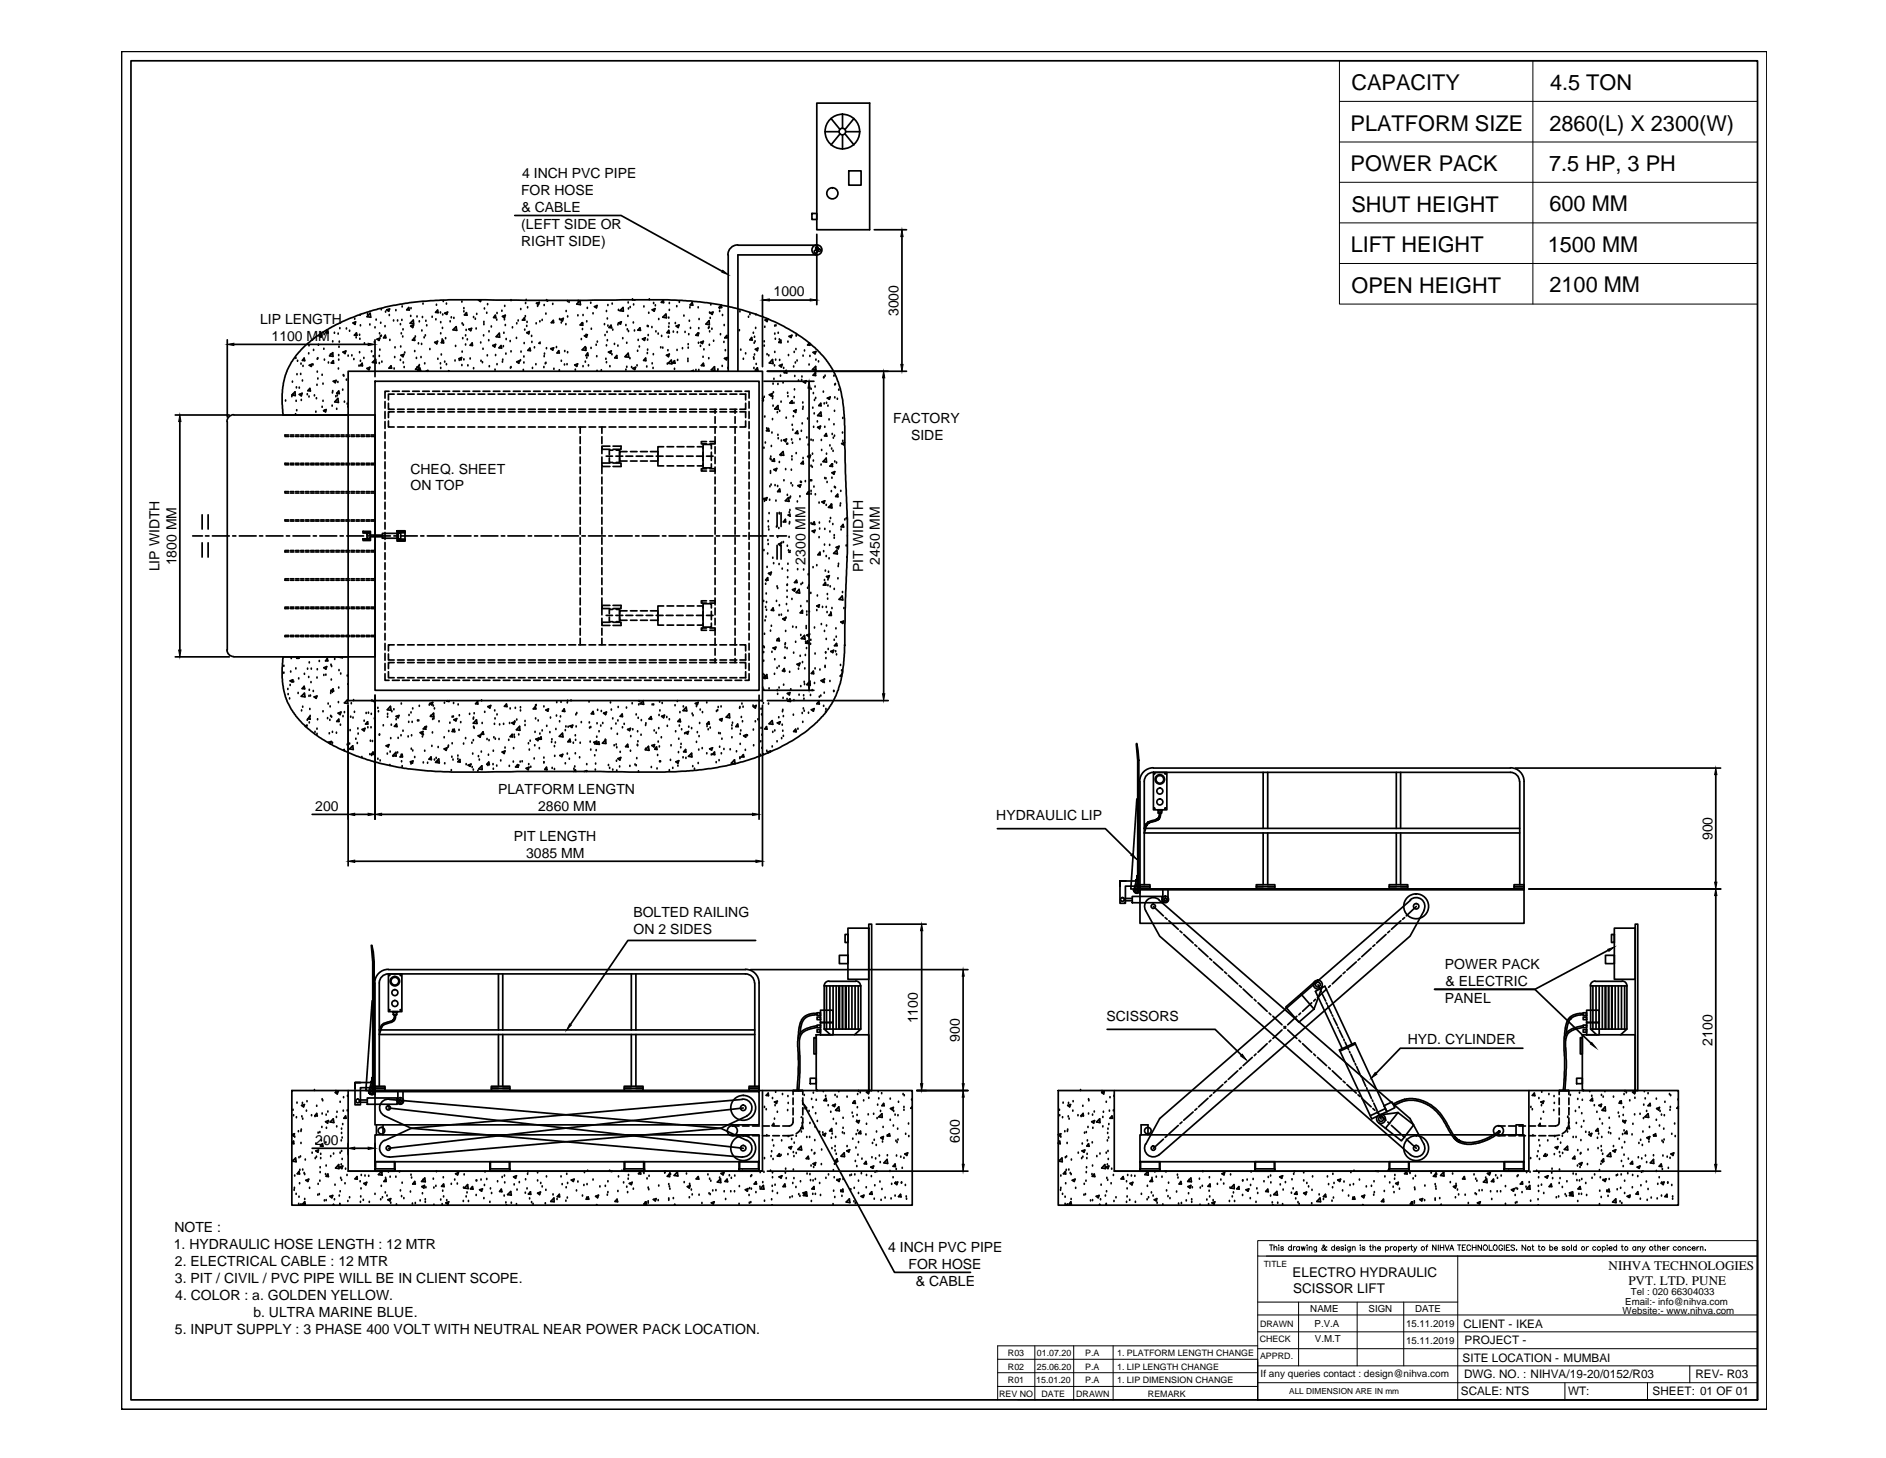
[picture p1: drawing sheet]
<svg xmlns="http://www.w3.org/2000/svg" width="279mm" height="216mm" viewBox="0 0 279 216" stroke-linecap="round" stroke-linejoin="round" font-family="sans-serif">
<defs><g id="words">
<g font-size="3.2">
<text x="200.2" y="13.4">CAPACITY</text>
<text x="229.6" y="13.4">4.5 TON</text>
<text x="200.1" y="19.3">PLATFORM SIZE</text>
<text x="229.5" y="19.3">2860(L) X 2300(W)</text>
<text x="200.1" y="25.3">POWER PACK</text>
<text x="229.5" y="25.3">7.5 HP, 3 PH</text>
<text x="200.2" y="31.4">SHUT HEIGHT</text>
<text x="229.5" y="31.3">600 MM</text>
<text x="200.1" y="37.3">LIFT HEIGHT</text>
<text x="229.3" y="37.3">1500 MM</text>
<text x="200.2" y="43.3">OPEN HEIGHT</text>
<text x="229.5" y="43.3">2100 MM</text>
</g>
<g font-size="2.1">
<text x="77.2" y="28.9">FOR HOSE</text>
<text x="77.4" y="26.4">4 INCH PVC PIPE</text>
<text x="77.2" y="33.9">(LEFT SIDE OR</text>
<text x="77.3" y="31.4">&amp; CABLE</text>
<text x="77.2" y="36.4">RIGHT SIDE)</text>
<text x="38.5" y="48">LIP LENGTH</text>
<text x="114.6" y="43.9">1000</text>
<text x="133.1" y="46.8" transform="rotate(-90 133.1 46.8)">3000</text>
<text x="40.2" y="50.5">1100 MM</text>
<text x="132.3" y="62.6">FACTORY</text>
<text x="135" y="65.1">SIDE</text>
<text x="60.8" y="70.1">CHEQ. SHEET</text>
<text x="60.8" y="72.6">ON TOP</text>
<text x="26.1" y="83.7" transform="rotate(-90 26.1 83.7)">1800 MM</text>
<text x="119.4" y="83.6" transform="rotate(-90 119.4 83.6)">2300 MM</text>
<text x="130.4" y="83.6" transform="rotate(-90 130.4 83.6)">2450 MM</text>
<text x="23.6" y="84.6" transform="rotate(-90 23.6 84.6)">LIP WIDTH</text>
<text x="127.9" y="84.7" transform="rotate(-90 127.9 84.7)">PIT WIDTH</text>
<text x="73.8" y="117.6">PLATFORM LENGTN</text>
<text x="46.7" y="120.1">200</text>
<text x="76.1" y="124.5">PIT LENGTH</text>
<text x="79.7" y="120.1">2860 MM</text>
<text x="147.6" y="121.5">HYDRAULIC LIP</text>
<text x="253.7" y="124.4" transform="rotate(-90 253.7 124.4)">900</text>
<text x="77.9" y="127">3085 MM</text>
<text x="93.8" y="135.8">BOLTED RAILING</text>
<text x="93.9" y="138.3">ON 2 SIDES</text>
<text x="214.1" y="143.5">POWER PACK</text>
<text x="214.1" y="148.5">PANEL</text>
<text x="214.1" y="146">&amp; ELECTRIC</text>
<text x="136" y="151.5" transform="rotate(-90 136 151.5)">1100</text>
<text x="142.2" y="154.2" transform="rotate(-90 142.2 154.2)">900</text>
<text x="163.9" y="151.2">SCISSORS</text>
<text x="208.5" y="154.6">HYD. CYLINDER</text>
<text x="253.7" y="154.8" transform="rotate(-90 253.7 154.8)">2100</text>
<text x="46.7" y="169.5">200</text>
<text x="142.2" y="169.2" transform="rotate(-90 142.2 169.2)">600</text>
<text x="25.8" y="184.9">1. HYDRAULIC HOSE LENGTH : 12 MTR</text>
<text x="25.8" y="182.4">NOTE :</text>
<text x="131.6" y="185.4">4 INCH PVC PIPE</text>
<text x="25.9" y="187.4">2. ELECTRICAL CABLE : 12 MTR</text>
<text x="25.9" y="189.9">3. PIT / CIVIL / PVC PIPE WILL BE IN CLIENT SCOPE.</text>
<text x="134.6" y="187.9">FOR HOSE</text>
<text x="135.7" y="190.4">&amp; CABLE</text>
<text x="25.9" y="197.5">5. INPUT SUPPLY : 3 PHASE 400 VOLT WITH NEUTRAL NEAR POWER PACK LOCATION.</text>
<text x="26" y="192.5">4. COLOR : a. GOLDEN YELLOW.</text>
<text x="37.5" y="195">b. ULTRA MARINE BLUE.</text>
</g>
<g font-size="2">
<text x="191.5" y="189.1">ELECTRO HYDRAULIC</text>
<text x="191.6" y="191.5">SCISSOR LIFT</text>
</g>
<g font-size="1.9">
<text x="238.3" y="188.1">NIHVA TECHNOLOGIES</text>
<text x="241.2" y="190.3">PVT. LTD. PUNE</text>
</g>
<g font-size="1.7">
<text x="216.8" y="196.6">CLIENT - IKEA</text>
<text x="216.7" y="201.6">SITE LOCATION - MUMBAI</text>
<text x="217" y="199.1">PROJECT -</text>
<text x="216.4" y="206.6">SCALE: NTS</text>
<text x="216.9" y="204.1">DWG. NO. : NIHVA/19-20/0152/R03</text>
<text x="232.3" y="206.6">WT:</text>
<text x="244.8" y="206.6">SHEET: 01 OF 01</text>
<text x="251.2" y="204.1">REV- R03</text>
</g>
<text font-size="1.5" x="186.7" y="203.9">If any queries contact : design@nihva.com</text>
<g font-size="1.4">
<text x="241.6" y="191.7">Tel : 020 66304033</text>
<text x="194.1" y="194.3">NAME</text>
<text x="194.7" y="196.5">P.V.A</text>
<text x="202.7" y="194.3">SIGN</text>
<text x="208.3" y="196.5">15.11.2019</text>
<text x="209.6" y="194.3">DATE</text>
<text x="240.4" y="194.5">Website:- www.nihva.com</text>
<text x="240.8" y="193.2">Email:- info@nihva.com</text>
<text x="194.8" y="198.8">V.M.T</text>
<text x="208.3" y="199">15.11.2019</text>
</g>
<g font-size="1.3">
<text x="187.2" y="187.6">TITLE</text>
<text x="186.7" y="196.5">DRAWN</text>
<text x="149.3" y="202.8">R02</text>
<text x="149.3" y="200.9">R03</text>
<text x="153.6" y="202.8">25.06.20</text>
<text x="153.6" y="200.9">01.07.20</text>
<text x="160.8" y="202.8">P.A</text>
<text x="160.8" y="200.9">P.A</text>
<text x="165.5" y="202.8">1. LIP LENGTH CHANGE</text>
<text x="165.5" y="200.9">1. PLATFORM LENGTH CHANGE</text>
<text x="186.6" y="198.7">CHECK</text>
<text x="186.7" y="201.2">APPRD.</text>
<text x="148" y="206.8">REV NO</text>
<text x="149.3" y="204.8">R01</text>
<text x="153.5" y="204.8">15.01.20</text>
<text x="154.3" y="206.8">DATE</text>
<text x="159.4" y="206.8">DRAWN</text>
<text x="160.8" y="204.8">P.A</text>
<text x="165.5" y="204.8">1. LIP DIMENSION CHANGE</text>
<text x="170.1" y="206.8">REMARK</text>
</g>
<text font-size="1.2" x="191" y="206.4">ALL DIMENSION ARE IN mm</text>
</g></defs>
<!-- layer: 0 -->
<g fill="none" stroke="#000" stroke-width=".25">
<path d="M18 7.6h243.8v201.1h-243.8zM19.4 9h241v198.3h-241zM121 15.3h7.8v18.7h-7.8zM122.2 19.5h2.1M123.1 17.6l1.3 1.6M124.4 19.8l-1.3 1.6M124.8 16.9v2.1M125.2 19.8l1.3 1.6M125.3 19.5h2.1M126.5 17.6l-1.3 1.6M76.3 31.9h15.7l15 8.3M107.9 37.7v17.3"/>
<path d="M109.3 36.3a1.46 1.46 0 0 0-1.5 1.4M109.3 36.3h11.7M120.3 31.6h.7v.9h-.7zM121 34.7v10.4M121 37.7h-11.7v17.3M124.8 20v2.1M125.7 25.3h1.9v2.1h-1.9zM129.5 34h4.8M133.6 35v19M33.7 50.3v11.5M34.6 51h19.9M42.3 59.4h.1"/>
<path d="M43.2 58.7h.1M43.2 58.5l.5-.5v.6zM43.3 56.6h.1M43.4 58.5h.1M43.8 53.1h.1M43.9 59.4h.1M43.9 57.4h.1M44 55.5h.1M44.1 53.5h.1M44.3 57.5h.1M44.3 58.4l.5-.2-.2 .4zM44.5 55.4h.1"/>
<path d="M44.6 53.9h.1M44.6 59.3h.1M44.8 56.4h.1M44.9 54.3h.1M45.1 53v.4h-.3zM45.5 58.4h.1M45.7 52.4h.1M45.8 58.8h.1M45.8 51.2h.1M45.8 54.1l.4-.2-.1 .4zM45.9 57.5l.1 .4h-.4zM46.4 54h.1"/>
<path d="M46.5 51.9h.1M46.6 58.6h.1M46.9 59h.1M47 57.1h.1M47 55.1h.1M47 53.2h.1M47.1 53.1h.1M47.1 56.1h.1M47.2 51.1h.1M47.3 49.7l.4-.1-.1 .3zM47.7 55.6h.1M47.9 59.4h.1"/>
<path d="M47.9 56.9h.1M47.9 49.3h.1M48 51.7h.1M48 49.6h.1M48.1 53.3h.1M48.5 48.9l.1 .4h-.4zM48.7 53.7h.1M48.8 52.7l.5-.5v.6zM49 52.6h.1M49.2 58.2h.1M49.3 58h.1M49.3 50.6h.1"/>
<path d="M49.4 53.4v.4l-.3-.1zM49.4 56.5l.4-.2-.1 .4zM49.5 49.3h.1M49.8 58.7h.1M50 58.6h.1M50.1 56.6h.1M50.1 59v.6l-.5-.1zM50.1 49.5h.1M50.1 54.6h.1M50.2 52.6h.1M50.2 53.3h.1M50.2 57.9l.1 .4-.4-.1z"/>
<path d="M50.2 51.4h.1M50.3 50.7h.1M50.3 48.7h.1M50.8 57.8h.1M50.8 52.1l.4-.1-.1 .4zM50.9 55.6h.1M50.9 55.7h.1M51 59.5h.1M51.3 56.3h.1M51.3 48.7h.1M51.4 59.8h.1M51.6 52.7h.1"/>
<path d="M51.6 55h61.4v48.7h-61.4zM51.8 49.1h.1M52.1 52.7h.1M52.3 47.8l.4-.1-.1 .3zM52.4 53.2h.1M52.5 47.3h.1M52.8 50h.1M52.8 49.3l.1 .3h-.4zM53.2 54.2h.1M53.3 52.2h.1M53.3 49.6h.1M53.3 50.2h.1"/>
<path d="M53.4 46.7h.1M53.4 48.2h.1M53.4 53.5h.1M53.7 53.8v.4l-.3-.1zM53.9 53.1h.1M54 50.9h.1M54.4 54.6l.4-.2-.1 .4zM54.5 46.6h.1M54.8 48.1h.1M54.8 46.4l.1 .6-.5-.1zM55 52.1h.1M55.2 53.7l.4-.5 .1 .5z"/>
<path d="M55.3 52.8h.1M55.5 50.7h.1M55.6 56.5h56.9v45.7h-56.9zM55.6 48.5h.1M55.6 50.3v5.5M55.7 47.4h.1M55.9 50.2l.4-.1-.2 .3zM56.2 53.8h.1M56.2 52.8h.1M56.2 49.4h.1M56.3 51.8h.1M56.4 49.9h.1"/>
<path d="M56.4 47.9h.1M56.5 45.9h.1M56.5 49.8h.1M56.6 53.6h.1M57 48.4h.1M57 59.5v.9M57.1 49.6l.1 .4h-.4zM57.1 46.2h.1M57.3 45.9l.4-.2-.1 .4zM57.5 59.7v.9h.9M57.6 57.9h-.6v1.1M57.7 46.7h.1"/>
<path d="M57.8 50.4h.1M57.9 54.2l.1 .3h-.4zM58.1 57.9h1.1M58.3 47.5h.1M58.4 58.4h-.9v.8M58.4 54.6h.1M58.5 52.9h.1M58.5 51.5h.1M58.6 46h.1M58.9 47.5h.1M58.9 58.4h1M59.3 53.4h.1"/>
<path d="M59.3 48.1h.1M59.4 51.4h.1M59.4 52.6l.4-.1-.1 .3zM59.5 49.4h.1M59.5 47.4h.1M59.6 45.5h.1M59.6 57.9h1M59.7 49.9h.1M59.7 48.8h.1M59.7 53.7h.1M59.9 54.4h.1M60 52.3h.1"/>
<path d="M60.4 58.4h1M60.6 45.5v.4h-.3zM60.8 47.9l.4-.5 .1 .5zM60.8 46.8h.1M60.8 48.3l.5-.2-.2 .4zM60.9 45.7h.1M61.1 57.9h1M61.4 50v.4h-.3zM61.4 52.1h.1M61.5 49.9h.1M61.7 53.1h.1M61.8 54.5h.1"/>
<path d="M61.8 46.9h.1M61.9 58.4h1M62 50.9h.1M62 54.2l.1 .6-.5-.1zM62.1 47.7h.1M62.1 54.1h.1M62.2 54.5l.1 .4h-.4zM62.3 54.9h.1M62.4 52.9h.1M62.5 51h.1M62.5 49h.1M62.6 47h.1"/>
<path d="M62.6 57.9h1M62.7 45h.1M62.8 50h.1M62.9 53.9h.1M63 49.7h.1M63.1 47.6h.1M63.1 55l.3-.2-.1 .2M63.2 48.2h.1M63.3 58.4h1.1M63.7 51.8h.1M64 47h.1M64.1 57.9h1"/>
<path d="M64.4 50.7l.4-.2-.1 .4zM64.6 47.4h.1M64.7 45.2h.1M64.8 45.9l.1 .4h-.4zM64.9 53.2h.1M64.9 58.4h.9M65.2 53.9h.1M65.2 46.3h.1M65.3 54.6h.1M65.3 47.8h.1M65.3 49.4h.1M65.4 52.6h.1"/>
<path d="M65.5 50.6h.1M65.5 50.3h.1M65.5 48.6h.1M65.6 46.6h.1M65.6 57.9h1M65.7 44.6h.1M65.7 50.4v.4l-.3-.1zM65.9 53.6h.1M65.9 46.4l.4-.2-.1 .4zM66 50.2h.1M66.1 54h.1M66.1 45h.1"/>
<path d="M66.4 58.4h.9M66.4 55l.1-.1v.1M66.7 47.7h.1M66.9 47.1h.1M67.1 57.9h1M67.1 48.8l.5-.4 .1 .5zM67.2 47.1h.1M67.4 53.5h.1M67.5 51.3h.1M67.8 58.4h1M68 53.1l.4-.2-.1 .4zM68 53.4h.1"/>
<path d="M68.4 54.1h.1M68.4 44.7h.1M68.5 52.1h.1M68.5 47.9h.1M68.6 50.2h.1M68.6 57.9h1M68.6 48.2h.1M68.7 46.2h.1M68.7 53.3h.1M68.7 45.7h.1M69 51.1h.1M69 49.7h.1"/>
<path d="M69.1 48.9h.1M69.1 46.3l.1 .4-.4-.1zM69.2 50.3h.1M69.3 54.2h.1M69.3 58.4h1M69.4 48.8l.5-.2-.2 .4zM69.7 53.2h.1M69.9 50.8l.1 .4-.3-.1zM70.1 57.9h1M70.2 54.6h.1M70.2 47h.1M70.4 47.3h.1"/>
<path d="M70.5 48.7h.1M70.6 46.6h.1M70.8 58.4h1M71 44.4h-.1l.3 .2 .1-.2M71.2 50.8h.1M71.3 53.5h.1M71.5 53.7h.1M71.6 51.7h.1M71.6 57.9h1M71.6 49.7h.1M71.7 47.7h.1M71.7 48.1h.1"/>
<path d="M71.8 45.7h.1M72.1 46.4h.1M72.2 52.7h.1M72.2 45.1h.1M72.3 58.4h1M72.4 50.4h.1M72.4 49.1h.1M72.5 54.3h.1M72.8 48.4h.1M73 51.2l.4-.2-.1 .4zM73.1 57.9h1M73.3 54.8h.1"/>
<path d="M73.4 46.7l.1 .4-.4-.1zM73.4 52.6h.1M73.6 47.4h.1M73.6 54h.1M73.6 46.4h.1M73.8 58.4h1M74 49.3v.6h-.5zM74.2 51.2l.1 .3h-.4zM74.4 46.1h.1M74.4 53.6h.1M74.4 46.8l.5-.1-.2 .4zM74.5 53.3h.1"/>
<path d="M74.6 51.3h.1M74.6 57.9h.9M74.6 49.3h.1M74.7 47.4h.1M74.8 45.4h.1M74.9 48.2h.1M74.9 52.4h.1M75 50.3h.1M75.3 58.4h1M75.6 50.6h.1M75.6 54.5h.1M75.7 54.4h.1"/>
<path d="M75.7 52.1h.1M75.7 44.5h.1M75.9 48.5h.1M76 57.9h1.1M76.5 50.1h.1M76.6 47.9h.1M76.6 53.6l.4-.2-.2 .4zM76.8 47.5h.1M76.8 58.4h1M77.1 53.4h.1M77.1 45.8h.1M77.2 52.1h.1"/>
<path d="M77.5 54.8h.1M77.5 57.9h1M77.6 52.9h.1M77.6 53.7h.1M77.7 50.9h.1M77.7 47.1v.3h-.3zM77.7 48.9h.1M77.8 46.9h.1M77.9 44.9h.1M77.9 44.5h.1M78 48.3h.1M78 49.3l.4-.2-.1 .3z"/>
<path d="M78.1 47.7h.1M78.2 45.6h.1M78.3 58.4h1M78.5 51.5l.1 .4h-.4zM78.8 49.8h.1M78.8 50.7h.1M78.9 54.6h.1M79.1 57.9h.9M79.2 51.5h.1M79.4 54h.1M79.4 47.9h.1M79.5 44.9l.4-.1-.1 .3z"/>
<path d="M79.6 45.4h.1M79.8 58.4h1M80 47.7h.1M80 50.7l-.1 .1 .1 .1M80.3 47.4h.1M80.5 57.9h1M80.6 54.4h.1M80.6 52.8h.1M80.6 45.2h.1M80.7 52.4h.1M80.8 53.9h.1M80.9 46.5h.1"/>
<path d="M80.9 53.8h.1M81 44.5h.1M81 51.6h.1M81.1 44.6h.1M81.3 58.4h1M81.6 51.6l.4-.1-.1 .3zM81.9 45.1h.1M82 47.4v.4h-.3zM82 57.9h1M82.1 54.7h.1M82.4 51.5h.1M82.8 58.4h.9"/>
<path d="M82.8 51.9l.1 .4h-.4zM82.9 54.9h.1M82.9 47.3h.1M83 47.3l.5-.2-.2 .4zM83.2 47.8h.1M83.2 53.5h.1M83.5 57.9h1M83.6 54h.1M83.7 52.1h.1M83.8 48.1h.1M83.9 46.1h.1M84 54h.1"/>
<path d="M84.1 44.6h.1M84.1 46.9h.1M84.1 52.2h.1M84.3 58.4h1M84.3 44.8h.1M85 57.9h1M85.1 54l.5-.1-.2 .4zM85.2 54.8h.1M85.6 46.8h.1M85.7 44.6h.1M85.7 58.4h1.1M85.9 44.5l.1 .6-.6-.1z"/>
<path d="M86.1 50.3h.1M86.2 47.8l.1 .4-.3-.1zM86.2 51.8l.5-.5 .1 .6zM86.3 48.8h.1M86.3 47.9h.1M86.4 46.7h.1M86.4 54.3h.1M86.5 57.9h1M86.6 49.7l.4-.1-.1 .3zM86.7 53.6h.1M86.8 51.6h.1M86.8 49.6h.1"/>
<path d="M86.9 47.7h.1M86.9 53h.1M87 45.7h.1M87.1 52.3v.3h-.3zM87.2 54.2h.1M87.3 58.4h.9M87.5 44.9h.1M87.6 51.6h.1M87.6 48.8h.1M87.9 46.5h.1M88 57.9h1M88.1 45.4l.3-.2v.4z"/>
<path d="M88.3 51.1h.1M88.4 52.8h.1M88.4 55h.1M88.5 50.7h.1M88.7 58.4h1M89.1 54.9h.1M89.5 57.9h1M89.5 48.1h.1M89.6 49.7h.1M89.8 53.2h.1M89.8 51.2h.1M89.8 46.1h.1"/>
<path d="M89.8 53.7h.1M89.9 49.2h.1M90 47.2h.1M90 50.4h.1M90.1 45.2h.1M90.1 48.3h.1M90.1 52.1l.5-.1-.2 .3zM90.2 58.4h1M90.4 54.3h.1M90.5 48.2l.1 .3h-.4zM90.6 52.5h.1M90.7 45h.1"/>
<path d="M90.8 48.9h.1M91 57.9h1M91 51h.1M91.4 52.6v.4h-.3zM91.5 51.3h.1M91.5 48.1h.1M91.6 46h.1M91.6 47.8l.4-.1-.1 .3zM91.7 58.4h1M91.8 46l.5-.5v.6zM92.3 50.2h.1M92.5 57.9h.9"/>
<path d="M92.7 54.8h.1M92.7 48.2h.1M92.8 52.8h.1M92.9 50.8h.1M92.9 54.4h.1M92.9 48.8h.1M93 46.8h.1M93.1 44.9h.1M93.1 52.3v.6l-.5-.1zM93.1 49.1h.1M93.1 45.7h.1M93.2 58.4h1"/>
<path d="M93.3 53.1h.1M93.4 45.5h.1M93.6 54.4h.1M93.7 44.4h.1M93.7 44.4h.3M93.7 54.6l.5-.2-.2 .3zM93.8 47.8h.1M93.9 45.2h.1M94 57.9h1M94 49h.1M94.4 54.2h.1M94.5 52h.1"/>
<path d="M94.5 50.4h.1M94.7 51.4h.1M94.7 58.4h1M94.8 48.5l.1 .4h-.4zM95.2 50.2l.4-.2-.1 .4zM95.4 45.5h.1M95.5 57.9h.9M95.6 53l.1 .4h-.4zM95.8 54.3h.1M95.9 52.4h.1M95.9 48.3h.1M95.9 50.4h.1"/>
<path d="M95.9 51.8h.1M96 48.4h.1M96 49.7h.1M96.1 46.4h.1M96.2 44.4h.1M96.2 58.4h1M96.6 48.5h.1M96.6 53.9h.1M96.6 45.9l.4-.2-.1 .4zM96.7 54.6h.1M96.8 52.5h.1M96.8 44.9h.1"/>
<path d="M97 57.9h.9M97.1 45.3h.1M97.2 49.1h.1M97.5 49.5h.1M97.6 47.3h.1M97.7 58.4h1M97.9 51.5h.1M98 49.8h.1M98.2 51.5h.1M98.2 47l.5-.5v.6zM98.3 44.4v.4h-.3zM98.4 57.9h1.1"/>
<path d="M98.7 52.6l.5-.2-.2 .4zM98.9 53.9h.1M98.9 51.9h.1M99 53.8l.5-.5v.6zM99 49.9h.1M99.1 48.5h.1M99.1 47.1h.1M99.1 48.9l.1 .4h-.4zM99.1 47.9h.1M99.2 46h.1M99.2 44.9h.1M99.2 58.4h1"/>
<path d="M99.8 49.2h.1M99.9 54.7h.1M99.9 57.9h1M99.9 53.4l.1 .4-.4-.1zM100 47.9h.1M100.2 48.3l.4-.2-.1 .4zM100.3 45.4h.1M100.3 51.9h.1M100.3 49.3h.1M100.4 53.4h.1M100.6 44.8h.1M100.7 58.4h1"/>
<path d="M101.1 51.6h.1M101.3 46.8h.1M101.4 57.9h1M101.5 49.2h.1M101.9 53.2h.1M101.9 53.5h.1M102 51h.1M102 51.5h.1M102 49.6h.1M102.1 47.6h.1M102.2 58.4h1M102.2 45.6h.1"/>
<path d="M102.3 48.6h.1M102.4 55l.3-.2v.2M102.5 44.8l.1 .4h-.4zM102.9 57.9h1M103.1 54.8h.1M103.4 49.3v.4l-.3-.1zM103.4 45.6h.1M103.5 50.8h.1M103.5 54.8h.1M103.5 49.4h.1M103.5 48.7h.1M103.6 47.3h.1"/>
<path d="M103.6 58.4h1.1M103.8 51.3h.1M103.8 50.7l.4-.2-.1 .4zM104.2 52.9h.1M104.2 53.8l.1 .4-.4-.1zM104.3 51.8h.1M104.4 57.9h1M105 48.6h.1M105 53.1h.1M105 48.5h.1M105 47.5l.1 .6-.5-.1zM105.1 51.1h.1"/>
<path d="M105.1 46.3h.1M105.1 49.1h.1M105.2 58.4h.9M105.2 47.1h.1M105.2 46.3l.4-.1-.1 .4zM105.3 45.2h.1M105.4 54.8l.4-.5 .1 .5zM105.5 48.8h.1M105.7 50.5h.1M105.9 57.9h1M106.3 55h.1M106.4 54.8h.1"/>
<path d="M106.6 45.7h.1M106.6 46.1h.1M106.7 58.4h.9M106.7 49.6h.1M106.8 45.2l.1 .3h-.4zM107 54.3h.1M107 46.7h.1M107.2 50.7h.1M107.3 48.2h.1M107.3 53.1l.5-.2-.2 .4zM107.4 57.9h1M107.5 51.9h.1"/>
<path d="M107.7 49.7v.3h-.3zM107.8 54.6h.1M108.1 58.4h1M108.9 57.9h1M109.5 49h.1M109.6 46.2h.1M109.6 58.4h.9v.8M109.7 51.8h.1M110.1 53.2h.1M110.4 57.9h.6v1.1M110.5 59.7v.9h-.9M110.5 52.4h.1"/>
<path d="M110.9 47h.1M111 59.5v.9M111.1 46.6h.1M111.4 50v.4l-.3-.1zM111.6 49.3h.1M111.6 53h.1M111.7 54.6h.1M111.7 53.2h.1M111.7 50.8h.1M111.8 52.6h.1M111.8 49.9h.1M111.9 50.6h.1"/>
<path d="M111.9 51.7l.4-.2-.1 .4zM111.9 48.6h.1M112 46.6h.1M112 54h.1M112.2 54.5l.1 .3h-.4zM113 59l.1 .3h-.1M113 43.7v10.6M113.2 56.5h7.4M113.2 50.6h.1M113.2 58.8h.1M113.2 51.3h.1M113.3 48.5h.1"/>
<path d="M113.3 47.4l.5-.2-.2 .4zM113.6 52.5h.1M113.7 55h20.6M113.9 52.7h.1M114 58.4l.4-.1-.1 .4zM114 44.4h6M114.4 59h.1M114.4 53.2l.1 .6-.5-.1zM114.5 58.7h.1M114.5 56.9h.1M114.6 58.2h.1M114.7 56.2h.1"/>
<path d="M114.7 54.2h.1M114.8 52.2h.1M114.8 48.3h.1M114.8 49.5h.1M114.9 50.2h.1M114.9 53.3h.1M114.9 48.2h.1M115.2 56.9h.1M115.3 49.3h.1M115.5 50.3h.1M115.5 54.1l.4-.1-.1 .3zM115.5 53.4h.1"/>
<path d="M115.6 55.7h.1M115.7 50.4v.3h-.3zM115.7 59.5h.1M116 56.7h.1M116.1 54.6h.1M116.5 54.8l.1 .4h-.4zM116.7 58.2h.1M116.7 58.7h.1M116.7 50.7h.1M116.8 52.6h.1M116.9 49.8l.4-.2-.1 .4zM117.3 59.3l.1 .4h-.4z"/>
<path d="M117.6 54.3h.1M117.6 59.7h.1M117.7 52.2h.1M117.7 58.9h.1M117.7 57.7h.1M117.7 55.7h.1M117.8 53.7h.1M117.9 51.8h.1M118 49.8h.1M118 49.6h.1M118.1 53.5h.1M118.3 56.4h.1"/>
<path d="M118.8 56.3h.1M118.8 55.8h.1M118.9 59.7h.1M119 52.7h.1M119 56.5l.4-.1-.1 .3zM119.2 52h.1M119.9 54h.1M119.9 57.5v43.7M119.9 50.8l-.3 .3h.4l-.1-.3M120 52.8h.1M120.2 57.6h.1M120.5 52.2l.4-.1-.2 .3z"/>
<path d="M120.5 58.3h.1M120.7 59.3h.1M120.7 57.3h.1M120.7 55.2l.1 .4h-.3zM120.8 55.3h.1M120.8 59h.1M120.8 54.3l.1 .5-.5-.1zM120.9 53.3h.1M121.3 53.6h.1M121.6 59.7v.4h-.3zM122 58.1h.1M122 56h.1"/>
<path d="M122.1 55.9h.1M122.1 59.8h.1M122.2 55.7h.1M122.4 59.7h.1M122.6 59l.4-.2-.1 .3zM123.5 55.7h.1M123.7 58.9h.1M123.7 57h.1M123.8 56.9h.1M124.1 59.1h.1M124.3 57.8h.1M130.9 56v46.7"/>
<path d="M26 61.5h8M26.6 62.4v33.9M28.5 79.4h1.5M29.9 76.2v2.1M30.5 79.4h.5M30.8 76.2v2.1M31.5 79.4h2.5M33.7 62.4v33.9M34.5 79.4h.4M34.6 61.4a.99 .99 0 0 0-1 1M34.6 61.5h21v35.8h-21M35.4 79.4h2.5"/>
<path d="M38.5 79.4h.4M39.4 79.4h2.5M41.9 61.5l-.1-3.2 .2-1.5 .3-1.2 .9-2 .8-1.1 1.3-1.4 2.2-1.7 3.1-1.7 4.2-1.6 3.5-.9 4.3-.6 3.9-.2 11.6 .1 20.8-.1 2.1 .1 3.7 .3 4.2 .8 4.1 1.3 2.9 1.3a17.4 17.4 0 0 1 7.1 6l.8 1.5 .7 1.9 .4 1.7 .2 2.7 .1 8 .3 6.8v5.1l-.3 6.9-.1 7.3a16.9 16.9 0 0 1-1.4 7.1l-.5 1-.8 1.3-1.5 1.5a26.9 26.9 0 0 1-12.5 6.2l-2.1 .5-2.4 .3-5.5 .3-9.4-.1-22.1 .1-2.3-.1-5.4-.5-3-.7-1.8-.5-1.6-.5-2.5-1.1-2.1-1.1-1.7-1.2a11 11 0 0 1-4.3-5.8l-.4-2.4 .1-3.1h9.7M42.4 79.4h.5M42.8 64.4h-.6v.2h.6M42.8 68.6h-.6v.2h.6M42.8 72.8h-.6v.2h.6M42.8 77h-.6v.2h.6M43 72.8h.5M43 64.4h.5M43 64.6h.5M43 68.6h.5"/>
<path d="M43 68.8h.5M43 73h.5M43 77h.5M43 77.2h.5M43.4 79.4h2.5M43.8 61.4h.1M43.8 72.8h.5M43.8 64.4h.5M43.8 64.6h.5M43.8 68.6h.5M43.8 68.8h.5M43.8 73h.5"/>
<path d="M43.8 77h.5M43.8 77.2h.5M44 60.8h.1M44.5 72.8h.5M44.5 64.4h.5M44.5 64.6h.5M44.5 68.6h.5M44.5 68.8h.5M44.5 73h.5M44.5 77h.5M44.5 77.2h.5M45.3 72.8h.5"/>
<path d="M45.3 64.4h.5M45.3 64.6h.5M45.3 68.6h.5M45.3 68.8h.5M45.3 73h.5M45.3 77h.5M45.3 77.2h.5M46 72.8h.5M46 64.4h.5M46 64.6h.5M46 68.6h.5M46 68.8h.5"/>
<path d="M46 73h.5M46 77h.5M46 77.2h.5M46.4 79.4h.5M46.8 72.8h.5M46.8 64.4h.5M46.8 64.6h.5M46.8 68.6h.5M46.8 68.8h.5M46.8 73h.5M46.8 77h.5M46.8 77.2h.5"/>
<path d="M46.8 61h.1M47.4 79.4h2.5M47.5 72.8h.5M47.5 64.4h.5M47.5 64.6h.5M47.5 68.6h.5M47.5 68.8h.5M47.5 73h.5M47.5 77h.5M47.5 77.2h.5M47.7 60.3h.1M47.9 60.8l.4-.2-.1 .4z"/>
<path d="M48.1 60.9h.1M48.3 72.8h.4M48.3 64.4h.4M48.3 64.6h.4M48.3 68.6h.4M48.3 68.8h.4M48.3 73h.4M48.3 77h.4M48.3 77.2h.4M49 72.8h.5M49 64.4h.5M49 64.6h.5"/>
<path d="M49 68.6h.5M49 68.8h.5M49 73h.5M49 77h.5M49 77.2h.5M49.2 60.1h.1M49.8 72.8h.5M49.8 64.4h.5M49.8 64.6h.5M49.8 68.6h.5M49.8 68.8h.5M49.8 73h.5"/>
<path d="M49.8 77h.5M49.8 77.2h.5M49.9 60.6h.1M50.4 79.4h.5M50.5 72.8h.5M50.5 64.4h.5M50.5 64.6h.5M50.5 68.6h.5M50.5 68.8h.5M50.5 73h.5M50.5 77h.5M50.5 77.2h.5"/>
<path d="M51.2 72.8h.5M51.2 64.4h.5M51.2 64.6h.5M51.2 68.6h.5M51.2 68.8h.5M51.2 73h.5M51.2 77h.5M51.2 77.2h.5M51.4 79.4h2.5M51.5 60.3h.1M52 72.8h.5M52 64.4h.5"/>
<path d="M52 64.6h.5M52 68.6h.5M52 68.8h.5M52 73h.5M52 77h.5M52 77.2h.5M52.8 72.8h.4M52.8 64.4h.4M52.8 64.6h.4M52.8 68.6h.4M52.8 68.8h.4M52.8 73h.4"/>
<path d="M52.8 77h.4M52.8 77.2h.4M53.5 72.8h.5M53.5 64.4h.5M53.5 64.6h.5M53.5 68.6h.5M53.5 68.8h.5M53.5 73h.5M53.5 77h.5M53.5 77.2h.5M53.8 78.7h1.1v.2h-1.1zM53.8 79.8h1.1v.2h-1.1z"/>
<path d="M54.2 72.8h.6M54.2 64.4h.6M54.2 64.6h.6M54.2 68.6h.6M54.2 68.8h.6M54.2 73h.6M54.2 77h.6M54.2 77.2h.6M54.4 79h.5v.7h-.5zM54.4 79.4h.4M54.9 79.2h1.8v.3h-1.8M55 72.8h.6"/>
<path d="M55 64.4h.6M55 64.6h.6M55 68.6h.6M55 68.8h.6M55 73h.6M55 77h.6M55 77.2h.6M55.3 79.4h2.5M56.7 79h2.3v.7h-2.3zM57 60.9v1.1M57 62.4v1M57 64v.9"/>
<path d="M57 65.4v1M57 66.9v1M57 68.4v1M57 69.9v1M57 71.4v1M57 72.9v1M57 74.4v1M57 75.9v1M57 77.4v.9M57 78.9v1M57.5 62.3v.9h.9M58.3 79.4h.5"/>
<path d="M58.4 61h-.9v.8M58.8 78.6h1.2v1.5h-1.2zM58.9 60.6h1M58.9 63.2h1M58.9 61h1M58.9 79.8h1.1v.3h-1.1zM58.9 78.6h1.1v.3h-1.1zM59 78.9h.4v.9h-.4zM59.3 79.4h2.5M60.4 60.6h1M60.4 63.2h1M60.4 61h1"/>
<path d="M61.9 60.6h1M61.9 63.2h1M61.9 61h1M62.3 79.4h.5M63.3 79.4h2.5M63.3 60.6h1.1M63.3 63.2h1.1M63.3 61h1.1M64.9 60.6h.9M64.9 63.2h.9M64.9 61h.9M66.3 79.4h.5"/>
<path d="M66.4 60.6h.9M66.4 63.2h.9M66.4 61h.9M67.3 79.4h2.5M67.8 60.6h1M67.8 63.2h1M67.8 61h1M69.3 60.6h1M69.3 63.2h1M69.3 61h1M70.3 79.4h.5M70.8 60.6h1"/>
<path d="M70.8 63.2h1M70.8 61h1M71.3 79.4h2.5M72.3 60.6h1M72.3 63.2h1M72.3 61h1M73.8 60.6h1M73.8 63.2h1M73.8 61h1M74.3 79.4h.5M75.2 79.4h2.5M75.3 60.6h1"/>
<path d="M75.3 63.2h1M75.3 61h1M76.8 60.6h1M76.8 63.2h1M76.8 61h1M78.2 79.4h.6M78.3 60.6h1M78.3 63.2h1M78.3 61h1M79.2 79.4h2.5M79.8 60.6h1M79.8 63.2h1"/>
<path d="M79.8 61h1M81.3 60.6h1M81.3 63.2h1M81.3 61h1M82.2 79.4h.5M82.8 60.6h.9M82.8 63.2h.9M82.8 61h.9M83.2 79.4h2.5M84.3 60.6h1M84.3 63.2h1M84.3 61h1"/>
<path d="M85.7 60.6h1.1M85.7 63.2h1.1M85.7 61h1.1M86 63.2v1M86 64.7v1M86 66.2v1M86 67.7v1M86 69.2v.9M86 70.6v1.1M86 72.1v1M86 73.6v1M86 75.1v1"/>
<path d="M86 76.6v1M86 78.1v1M86 79.6v1M86.2 79.4h.5M87.2 79.4h2.5M87.3 60.6h.9M87.3 63.2h.9M87.3 61h.9M88.7 60.6h1M88.7 63.2h1M88.7 61h1M89.2 63.2v1"/>
<path d="M89.2 64.7v1M89.2 66.2v1M89.2 67.7v1M89.2 69.2v.9M89.2 70.6v1.1M89.2 72.1v1M89.2 73.6v1M89.2 75.1v1M89.2 76.6v1M89.2 78.1v1M89.2 79.6v1M89.8 67.5h.9"/>
<path d="M90.2 79.4h.5M90.2 60.6h1M90.2 63.2h1M90.2 61h1M90.3 67.8v.7h.5M90.4 66.1h-1.2v.4h1.2M90.4 68.6h-1.2v.5h1.2M90.8 66.7h-.5v.6M90.8 66.1h1.2v.4h-1.2M90.8 68.6h1.2v.5h-1.2M91.2 79.4h2.5M91.2 67.5h1.1"/>
<path d="M91.3 66.7h.5v.6M91.7 60.6h1M91.7 63.2h1M91.7 61h1M91.8 67.8v.7h-.5M92.7 67.5h1M92.9 66.9h-1.1v1.4h1.1M93.2 60.6h1M93.2 63.2h1M93.2 61h1M93.4 68.3h1M93.4 66.9h1"/>
<path d="M94.2 79.4h.5M94.2 67.5h1M94.7 60.6h1M94.7 63.2h1M94.7 61h1M94.9 68.3h1M94.9 66.9h1M95.1 79.4h2.5M95.7 67.5h1M96.2 60.6h1M96.2 63.2h1M96.2 61h1"/>
<path d="M96.4 66.9h1.1v1.4h-1.1M97.2 67.5h1M97.7 60.6h1M97.7 63.2h1M97.7 61h1M98.1 79.4h.6M98.3 66.2h-.8v2.8h.8M98.7 67.5h1M98.8 66.2h1M98.8 69h1M99.1 79.4h2.5M99.2 60.6h1"/>
<path d="M99.2 63.2h1M99.2 61h1M100.2 67.5h1M100.3 66.2h1M100.3 69h1M100.7 60.6h1M100.7 63.2h1M100.7 61h1M101.7 67.5h1M101.8 66.2h1M101.8 69h1M102.1 79.4h.5"/>
<path d="M102.2 60.6h1M102.2 63.2h1M102.2 61h1M103.1 79.4h2.5M103.2 67.5h1M103.3 66.2h.9v2.8h-.9M103.6 60.6h1.1M103.6 63.2h1.1M103.6 61h1.1M104.2 66.4v-.6h1.2v.6M104.2 68.7v.6h1.2v-.6M104.2 67v1.2"/>
<path d="M104.7 65.4h-.8v.3h.8M104.7 69.4h-.8v.4h.8M104.7 67.5h.9M105.2 65.4h.7v.3h-.7M105.2 69.4h.7v.4h-.7M105.2 60.6h.9M105.2 63.2h.9M105.2 61h.9M105.4 67v1.2M105.9 60.6v.6M105.9 61.7v1M105.9 63.2v1"/>
<path d="M105.9 64.7v1M105.9 66.2v1M105.9 67.7v1M105.9 69.2v.9M105.9 70.6v1.1M105.9 72.1v1M105.9 73.6v1M105.9 75.1v1M105.9 76.6v1M105.9 78.1v1M105.9 79.6v1M106.1 79.4h.5"/>
<path d="M106.7 60.6h.9M106.7 63.2h.9M106.7 61h.9M107.1 79.4h2.5M108.1 60.6h1M108.1 63.2h1M108.1 61h1M108.9 60.6v.6M108.9 61.7v1M108.9 63.2v1M108.9 64.7v1M108.9 66.2v1"/>
<path d="M108.9 67.7v1M108.9 69.2v.9M108.9 70.6v1.1M108.9 72.1v1M108.9 73.6v1M108.9 75.1v1M108.9 76.6v1M108.9 78.1v1M108.9 79.6v1M109.6 61h.9v.8M110.1 79.4h.5M110.5 62.3v.9h-.9"/>
<path d="M111 60.9v1.1M111 62.4v1M111 64v.9M111 65.4v1M111 66.9v1M111 68.4v1M111 69.9v1M111 71.4v1M111 72.9v1M111 74.4v1M111 75.9v1M111 77.4v.9"/>
<path d="M111 78.9v1M111.1 79.4h2.5M113.2 73.9h.1M113.2 66.4h.1M113.2 73.9l.4-.2-.1 .4zM113.3 74.2h.1M113.3 61.8h.1M113.4 65.6h.1M113.6 63.5h.1M113.8 77.2h.1M113.8 78h.1M113.8 63.4l.1 .4h-.3z"/>
<path d="M113.9 78.5h.1M113.9 76.1h.1M114 74.1h.1M114.1 72.1h.1M114.1 79.4h.5M114.1 68h.1M114.1 69.8h.1M114.1 70.1h.1M114.2 67.7h.1M114.2 68.1h.1M114.2 71.8h.1M114.3 66.1h.1"/>
<path d="M114.4 64.1h.1M114.4 62.1h.1M114.5 60.1h.1M114.7 69.5l.4-.1-.2 .3zM114.7 67.9v.4h-.3zM114.8 71.9h.1M114.9 74.2h.1M115 78h.1M115.1 79.4h1.4M115.1 75.9v2.1M115.2 61.1h.1M115.2 79.6h.1"/>
<path d="M115.2 72h.1M115.2 64.5h.1M115.2 60.1l.1 .5h-.5zM115.3 65h.1M115.4 78.3h.1M115.5 76.1h.1M115.5 76h.1M115.5 68.5h.1M115.5 60.9h.1M115.5 72.4l.1 .4h-.4zM115.5 67.3l.5-.4 .1 .5zM115.7 67.5h.1"/>
<path d="M115.7 75.9v2.1M115.8 65.3h.1M116.1 65.2l.4-.2-.1 .4zM116.1 71.2h.1M116.3 76.9l.1 .4h-.4zM116.3 74.2l.5-.5 .1 .5zM116.4 69.5h.1M116.5 61.9h.1M116.6 65.8h.1M116.6 73.3h.1M116.7 65.8h.1M116.9 79.6h.1"/>
<path d="M116.9 75.9h.1M116.9 77.6h.1M117 77.4h.1M117 73.8h.1M117 75.6h.1M117.1 76.1l-.3 .2 .3 .1M117.1 73.6h.1M117.2 71.6h.1M117.2 69.6h.1M117.3 65.1h.1M117.3 67.6h.1M117.3 68.1h.1"/>
<path d="M117.4 63h.1M117.4 65.6h.1M117.4 72h.1M117.4 63.7h.1M117.5 61.7h.1M117.6 60.9l.4-.2-.1 .4zM118 67.2h.1M118.1 74.3h.1M118.1 63.8l.1 .4h-.4zM118.2 71.9l.4-.1-.1 .3zM118.5 73.6h.1M118.5 65.1h.1"/>
<path d="M118.6 71.4h.1M118.7 71.4h.1M118.7 63.9h.1M118.8 62.8h.1M118.9 60.6h.1M119 67.9h.1M119 60.3h.1M119 68.3v.4h-.3zM119.3 71.3h.1M119.5 64.8h.1M119.6 62h.1M119.6 67.6l.5-.2-.2 .4z"/>
<path d="M119.7 65.9h.1M119.8 72.8l.1 .4-.4-.1zM120.1 71.2h.1M120.2 69h.1M120.2 73.2h.1M120.2 77.5h.1M120.2 72.8h.1M120.2 65.2h.1M120.2 71.2h.1M120.3 69.2h.1M120.3 78.6l.4-.1-.1 .4zM120.4 67.3h.1"/>
<path d="M120.4 60.4h.1M120.5 65.3h.1M120.5 68.3h.1M120.5 63.3h.1M120.6 72.1h.1M120.6 61.3h.1M120.6 77.3l.1 .4-.4-.1zM120.8 73.3h.1M121.1 62.5h.1M121.1 63.3l.5-.2-.2 .4zM121.3 79.6h.1M121.3 74.5h.1"/>
<path d="M121.4 77.5h.1M121.4 78.3h.1M121.6 61l.1 .6-.6-.1zM121.6 68.9h.1M121.7 65.2h.1M121.7 66.7h.1M121.8 74.3l.4-.1-.1 .3zM122.2 78.4h.1M122.2 70.9h.1M122.2 63.3h.1M122.4 70.9h.1M122.4 74.8h.1"/>
<path d="M122.4 64.2l.1 .4-.4-.1zM122.4 67.8v.6h-.5zM122.4 67.3h.1M122.5 71.4h.1M122.7 60.1h.1M122.7 75.1l.5-.4v.5zM122.8 62.2h.1M122.9 77.3h.1M123 78.8h.1M123 66h.1M123 75.1h.1M123 76.8h.1"/>
<path d="M123.1 74.8h.1M123.2 72.8h.1M123.2 66.5h.1M123.2 70.8h.1M123.2 68.7l.1 .4-.3-.1zM123.2 70l.5-.2-.2 .4zM123.3 64.3h.1M123.3 68.8h.1M123.4 77.7h.1M123.4 66.8h.1M123.5 64.9h.1M123.5 62.9h.1"/>
<path d="M123.6 79.3h.1M123.6 79.7h.1M123.6 60.9h.1M123.6 72.2h.1M123.6 64.6h.1M123.7 68.4h.1M123.8 72.2h.1M123.9 68.6h.1M124.1 73.2v.4l-.3-.1zM124.5 74.9h.1M124.5 74.6h.1M124.6 72.8h.1"/>
<path d="M124.6 78.5h.1M124.7 65.7l.4-.2-.1 .4zM124.8 64.1h.1M124.9 62h.1M124.9 65.3h.1M124.9 77.7l.1 .3h-.4zM125.2 77h.1M125.5 76.7h-.1l.1 .2M26 97.3h8M29.9 80.4v2.1M30.8 80.4v2.1M33.6 96.2a.99 .99 0 0 0 1 1"/>
<path d="M41.9 99.7h.1M42.1 98.7h.1M42.1 99.7h.1M42.8 94.1h-.6v.2h.6M42.8 89.9h-.6v.2h.6M42.8 85.7h-.6v.2h.6M42.8 81.5h-.6v.2h.6M43 94.3h.5M43 94.1h.5M43 90.1h.5M43 89.9h.5M43 85.9h.5"/>
<path d="M43 85.7h.5M43 81.7h.5M43 81.5h.5M43.1 99.5h.1M43.2 97.5h.1M43.8 94.3h.5M43.8 94.1h.5M43.8 90.1h.5M43.8 89.9h.5M43.8 85.9h.5M43.8 85.7h.5M43.8 81.7h.5"/>
<path d="M43.8 81.5h.5M43.8 99h.1M44.1 97.3l-.1 .2h.3v-.2M44.5 94.3h.5M44.5 94.1h.5M44.5 90.1h.5M44.5 89.9h.5M44.5 85.9h.5M44.5 85.7h.5M44.5 81.7h.5M44.5 81.5h.5M45.1 99.9h.1"/>
<path d="M45.3 94.3h.5M45.3 94.1h.5M45.3 90.1h.5M45.3 89.9h.5M45.3 85.9h.5M45.3 85.7h.5M45.3 81.7h.5M45.3 81.5h.5M45.6 99.1h.1M45.8 98.2h.1M46 94.3h.5M46 94.1h.5"/>
<path d="M46 90.1h.5M46 89.9h.5M46 85.9h.5M46 85.7h.5M46 81.7h.5M46 81.5h.5M46.1 99.1h.1M46.8 94.3h.5M46.8 94.1h.5M46.8 90.1h.5M46.8 89.9h.5M46.8 85.9h.5"/>
<path d="M46.8 85.7h.5M46.8 81.7h.5M46.8 81.5h.5M47 99.2h.1M47.3 97.9h.1M47.5 94.3h.5M47.5 94.1h.5M47.5 90.1h.5M47.5 89.9h.5M47.5 85.9h.5M47.5 85.7h.5M47.5 81.7h.5"/>
<path d="M47.5 81.5h.5M48 98.9l.4-.2-.1 .4zM48.3 100h.1M48.3 94.3h.4M48.3 94.1h.4M48.3 90.1h.4M48.3 89.9h.4M48.3 85.9h.4M48.3 85.7h.4M48.3 81.7h.4M48.3 81.5h.4M48.5 97.5l.1 .4h-.4z"/>
<path d="M49 94.3h.5M49 94.1h.5M49 90.1h.5M49 89.9h.5M49 85.9h.5M49 85.7h.5M49 81.7h.5M49 81.5h.5M49 98.5h.1M49.1 98.7h.1M49.6 97.6h.1M49.8 94.3h.5"/>
<path d="M49.8 94.1h.5M49.8 90.1h.5M49.8 89.9h.5M49.8 85.9h.5M49.8 85.7h.5M49.8 81.7h.5M49.8 81.5h.5M50.2 99.3h.1M50.3 97.3l.4 .1v-.1M50.5 99.8h.1M50.5 94.3h.5M50.5 94.1h.5"/>
<path d="M50.5 90.1h.5M50.5 89.9h.5M50.5 85.9h.5M50.5 85.7h.5M50.5 81.7h.5M50.5 81.5h.5M51.2 94.3h.5M51.2 94.1h.5M51.2 90.1h.5M51.2 89.9h.5M51.2 85.9h.5M51.2 85.7h.5"/>
<path d="M51.2 81.7h.5M51.2 81.5h.5M52 94.3h.5M52 94.1h.5M52 90.1h.5M52 89.9h.5M52 85.9h.5M52 85.7h.5M52 81.7h.5M52 81.5h.5M52.8 94.3h.4M52.8 94.1h.4"/>
<path d="M52.8 90.1h.4M52.8 89.9h.4M52.8 85.9h.4M52.8 85.7h.4M52.8 81.7h.4M52.8 81.5h.4M53.5 94.3h.5M53.5 94.1h.5M53.5 90.1h.5M53.5 89.9h.5M53.5 85.9h.5M53.5 85.7h.5"/>
<path d="M53.5 81.7h.5M53.5 81.5h.5M54.2 94.3h.6M54.2 94.1h.6M54.2 90.1h.6M54.2 89.9h.6M54.2 85.9h.6M54.2 85.7h.6M54.2 81.7h.6M54.2 81.5h.6M55 94.3h.6M55 94.1h.6"/>
<path d="M55 90.1h.6M55 89.9h.6M55 85.9h.6M55 85.7h.6M55 81.7h.6M55 81.5h.6M57 99.8v.9h.6M57 80.3v1.1M57 81.9v.9M57 83.3v1M57 84.8v1M57 86.3v1"/>
<path d="M57 87.8v1M57 89.3v1M57 90.8v1M57 92.3v1M57 93.8v1M57 95.3v1M57 96.8v1M57 98.2v1.1M57.5 99.5v.9h.9M57.5 96.8v.9h.9M58.4 98.1h-.9v.9M58.4 95.5h-.9v.9"/>
<path d="M58.9 98.1h1M58.9 95.5h1M58.9 97.7h1M60.4 98.1h1M60.4 95.5h1M60.4 97.7h1M61.9 98.1h1M61.9 95.5h1M61.9 97.7h1M63.3 98.1h1.1M63.3 95.5h1.1M63.3 97.7h1.1"/>
<path d="M64.9 98.1h.9M64.9 95.5h.9M64.9 97.7h.9M66.4 98.1h.9M66.4 95.5h.9M66.4 97.7h.9M67.8 98.1h1M67.8 95.5h1M67.8 97.7h1M69.3 98.1h1M69.3 95.5h1M69.3 97.7h1"/>
<path d="M70.8 98.1h1M70.8 95.5h1M70.8 97.7h1M72.3 98.1h1M72.3 95.5h1M72.3 97.7h1M73.8 98.1h1M73.8 95.5h1M73.8 97.7h1M75.3 98.1h1M75.3 95.5h1M75.3 97.7h1"/>
<path d="M76.8 98.1h1M76.8 95.5h1M76.8 97.7h1M78.3 98.1h1M78.3 95.5h1M78.3 97.7h1M79.8 98.1h1M79.8 95.5h1M79.8 97.7h1M81.3 98.1h1M81.3 95.5h1M81.3 97.7h1"/>
<path d="M82.8 98.1h.9M82.8 95.5h.9M82.8 97.7h.9M84.3 98.1h1M84.3 95.5h1M84.3 97.7h1M85.7 98.1h1.1M85.7 95.5h1.1M85.7 97.7h1.1M86 81.1v1M86 82.6v1M86 84.1v1"/>
<path d="M86 85.6v1M86 87.1v.9M86 88.5v1.1M86 90v1M86 91.6v.9M86 93v1.1M86 94.5v1M87.3 98.1h.9M87.3 95.5h.9M87.3 97.7h.9M88.7 98.1h1M88.7 95.5h1"/>
<path d="M88.7 97.7h1M89.2 81.1v1M89.2 82.6v1M89.2 84.1v1M89.2 85.6v1M89.2 87.1v.9M89.2 88.5v1.1M89.2 90v1M89.2 91.6v.9M89.2 93v1.1M89.2 94.5v1M89.8 91.1h.9"/>
<path d="M90.2 98.1h1M90.2 95.5h1M90.2 97.7h1M90.3 91.4v.7h.5M90.4 92.1h-1.2v.5h1.2M90.4 89.6h-1.2v.5h1.2M90.8 90.2h-.5v.7M90.8 92.1h1.2v.5h-1.2M90.8 89.6h1.2v.5h-1.2M91.2 91.1h1.1M91.3 90.2h.5v.7M91.7 98.1h1"/>
<path d="M91.7 95.5h1M91.7 97.7h1M91.8 91.4v.7h-.5M92.7 91.1h1M92.9 90.5h-1.1v1.3h1.1M93.2 98.1h1M93.2 95.5h1M93.2 97.7h1M93.4 90.5h1M93.4 91.8h1M94.2 91.1h1M94.7 98.1h1"/>
<path d="M94.7 95.5h1M94.7 97.7h1M94.9 90.5h1M94.9 91.8h1M95.7 91.1h1M96.2 98.1h1M96.2 95.5h1M96.2 97.7h1M96.4 90.5h1.1v1.3h-1.1M97.2 91.1h1M97.7 98.1h1M97.7 95.5h1"/>
<path d="M97.7 97.7h1M98.3 89.7h-.8v2.9h.8M98.7 91.1h1M98.8 92.6h1M98.8 89.7h1M99.2 98.1h1M99.2 95.5h1M99.2 97.7h1M100.2 91.1h1M100.3 92.6h1M100.3 89.7h1M100.7 98.1h1"/>
<path d="M100.7 95.5h1M100.7 97.7h1M101.7 91.1h1M101.8 92.6h1M101.8 89.7h1M102.2 98.1h1M102.2 95.5h1M102.2 97.7h1M103.2 91.1h1M103.3 89.7h.9v2.9h-.9M103.6 98.1h1.1M103.6 95.5h1.1"/>
<path d="M103.6 97.7h1.1M104.2 92.3v.6h1.2v-.6M104.2 90v-.6h1.2v.6M104.2 90.5v1.3M104.7 93h-.8v.3h.8M104.7 89h-.8v.3h.8M104.7 91.1h.9M105.2 93h.7v.3h-.7M105.2 89h.7v.3h-.7M105.2 98.1h.9M105.2 95.5h.9M105.2 97.7h.9"/>
<path d="M105.4 90.5v1.3M105.9 81.1v1M105.9 82.6v1M105.9 84.1v1M105.9 85.6v1M105.9 87.1v.9M105.9 88.5v1.1M105.9 90v1M105.9 91.6v.9M105.9 93v1.1M105.9 94.5v1M105.9 96v1"/>
<path d="M105.9 97.5v.6M106.7 98.1h.9M106.7 95.5h.9M106.7 97.7h.9M108.1 98.1h1M108.1 95.5h1M108.1 97.7h1M108.9 81.1v1M108.9 82.6v1M108.9 84.1v1M108.9 85.6v1M108.9 87.1v.9"/>
<path d="M108.9 88.5v1.1M108.9 90v1M108.9 91.6v.9M108.9 93v1.1M108.9 94.5v1M108.9 96v1M108.9 97.5v.6M109.6 98.1h.9v.9M109.6 95.5h.9v.9M110.5 96.8v.9h-.9M110.5 99.5v.9h-.9M111 99.8v.9h-.6"/>
<path d="M111 80.3v1.1M111 81.9v.9M111 83.3v1M111 84.8v1M111 86.3v1M111 87.8v1M111 89.3v1M111 90.8v1M111 92.3v1M111 93.8v1M111 95.3v1M111 96.8v1"/>
<path d="M111 98.2v1.1M113 99.9h.1M113.1 97.9h.1M113.1 96.6h.1M113.1 89.1h.1M113.1 95.8h.1M113.2 81.5h.1M113.2 95.9h.1M113.3 93.9h.1M113.3 91.9h.1M113.4 89.9h.1M113.4 86.5h.1"/>
<path d="M113.5 91.4h.1M113.5 88h.1M113.6 89.2h.1M113.6 86h.1M113.6 90.4h.1M113.6 84h.1M113.7 82h.1M113.7 85.5l.1 .4h-.4zM113.8 80h.1M113.8 80.6h.1M113.8 84.9l.5-.2-.2 .4zM114.1 93.5h.1"/>
<path d="M114.3 92.7h.1M114.4 96.6h.1M114.5 82.7h.1M114.5 90l.1 .4h-.3zM114.5 96l.4-.2-.1 .4zM114.6 83.5h.1M114.7 99.9h.1M114.8 97.7h.1M115 89.1h.1M115.1 86.9h.1M115.1 99h.1M115.1 80.8v2"/>
<path d="M115.2 94.7h.1M115.2 87.2h.1M115.3 80.6l.4-.2-.1 .4zM115.4 94.5l.1 .4h-.4zM115.4 98.7h.1M115.4 91.1h.1M115.4 83.6h.1M115.5 89.7h.1M115.7 80.8v2M115.8 91.1h.1M115.8 80.4h.1M115.9 84.3h.1"/>
<path d="M116 91.6l.4-.1-.1 .3zM116 80.3h.1M116.2 99.5h.1M116.2 99l.1 .4-.4-.1zM116.2 97.5h.1M116.3 95.5h.1M116.3 97.5h.1M116.3 95.9h.1M116.3 95.3h.1M116.4 93.5h.1M116.4 91.5h.1M116.5 89.5h.1"/>
<path d="M116.6 86.7h.1M116.6 87.5h.1M116.6 96h.1M116.6 88.5h.1M116.6 86.6h.1M116.6 80.9h.1M116.7 84.5h.1M116.7 85.5h.1M116.7 83.6h.1M116.7 90.5h.1M116.8 81.6h.1M117 99.6h.1"/>
<path d="M117.1 81.5l-.2 .3h.2M117.3 88.8h.1M117.4 87.3l.4-.1-.1 .3zM117.4 92.9h.1M117.6 96.7h.1M117.9 95.1h.1M118 92.9h.1M118 85.9l.1 .4h-.4zM118.1 98.4l.4-.2-.1 .4zM118.2 84.4h.1M118.3 99.1h.1M118.4 87.3l.1 .5-.5-.1z"/>
<path d="M118.5 97.2h.1M118.6 89.8h.1M118.6 94.1h.1M118.7 86.6h.1M118.7 94.6l.5-.5 .1 .5zM118.8 90.4l.1 .4-.4-.1zM118.9 86.4h.1M118.9 98.1h.1M118.9 90.5h.1M119.1 84.4h.1M119.2 99h.1M119.3 97.1h.1"/>
<path d="M119.4 95.1h.1M119.4 93.1h.1M119.4 92.8h.1M119.5 96h.1M119.5 91.1h.1M119.5 90.6h.1M119.5 94.1l.4-.2-.1 .4zM119.6 89.1h.1M119.6 87.1h.1M119.6 94.9l.1 .4-.3-.1zM119.7 85.1h.1M119.8 86.8h.1"/>
<path d="M119.9 90.6h.1M120.1 95.4h.1M120.1 94.8h.1M120.1 87.9h.1M120.5 84.1h.1M120.5 99.4v.4l-.3-.1zM120.7 93h.1M120.7 99h.1M120.7 96.8h.1M121 83.8h.1M121 90.4h.1M121 89.7l.4-.1-.1 .3z"/>
<path d="M121.1 88.3h.1M121.5 99.2h.1M121.5 81.8v.4h-.3zM121.7 92.5h.1M121.8 89.9h.1M122 81.7h.1M122.1 80.7h.1M122.1 93.5h.1M122.1 86h.1M122.2 98.7h.1M122.2 98.8h.1M122.3 84.6h.1"/>
<path d="M122.3 86.3l.1 .3h-.4zM122.3 96.7h.1M122.4 97.5h.1M122.4 94.7h.1M122.4 89.9h.1M122.4 82.4h.1M122.4 92.7h.1M122.4 85.4l.5-.2-.2 .4zM122.5 90.7h.1M122.6 88h.1M122.6 88.7h.1M122.7 85.9h.1"/>
<path d="M122.7 86.7h.1M122.7 96.2h.1M122.7 84.7h.1M122.8 82.7h.1M122.9 80.8h.1M123 86.9h.1M123.1 90.7h.1M123.1 96.5l.4-.2-.1 .3zM123.1 90.8l.1 .3h-.4zM123.2 90.1h.1M123.5 81.9l.5-.4 .1 .5zM123.6 94.8h.1"/>
<path d="M123.6 87.3h.1M123.8 96.5h.1M123.8 93.1h.1M123.9 94.3h.1M123.9 81.1l.4-.2-.1 .4zM123.9 97h.1M123.9 95.3l.1 .3h-.4zM124.1 85.7h.1M124.2 83.9h.1M124.2 83.6h.1M124.5 98.5h.1M124.6 92.1l.4-.1-.1 .3z"/>
<path d="M124.7 99.3h.1M124.8 99.8h.1M124.8 99.8l-.3 .3h.2M124.8 88.3l.1 .5h-.6zM124.8 87.7h.1M125 90.1h.1M125.2 95.5v.1M125.4 80.8h.1M125.5 82.5h.1M42.6 102.1h.1M42.7 102.9h.1M42.9 103.5h.1"/>
<path d="M43 101.5h.1M43 100.8l.4-.1-.1 .3zM43.5 101h.1M44.2 102.7h.1M44.3 100.5h.1M44.6 103.1l.5-.5 .1 .6zM44.7 105.3h.1M44.8 104.7h.1M45.1 101.6v.4h-.3zM45.2 107.5l.3-.1-.1 .3M45.5 106.7h.1M45.7 100.3h.1"/>
<path d="M45.8 103.1h.1M45.8 107h.1M45.8 102.2h.1M45.9 106.1v.4h-.3zM45.9 105.1h.1M45.9 106.1h.1M46 103.1h.1M46.1 101.1h.1M46.4 102.4h.1M46.5 103.2l.5-.1-.2 .3zM46.7 108.4h.1M47 108.7h.1"/>
<path d="M47 108h.1M47 100.4h.1M47 106.6h.1M47.9 105.4h.1M48 100h.1M48.5 106.4h.1M48.6 104.3h.1M48.7 109.9l.4-.1-.1 .3zM48.8 108.7h.1M48.9 106.7h.1M48.9 104.7h.1M49 102.7h.1"/>
<path d="M49 106.1h.1M49 102.3h.1M49.1 100.7h.1M49.1 106.2h.1M49.2 108.4h.1M49.2 110.1h.1M49.2 102.5h.1M49.3 102l.1 .3h-.4zM49.8 108.6h.1M50.1 105.6l.4-.2-.1 .4zM50.1 104h.1M50.2 101.9h.1"/>
<path d="M50.2 106.5v.3h-.3zM50.4 107.4h.1M50.8 106.1h.1M50.9 111.1l.1-.1v.2M51 105.5h.1M51 104.1l.5-.5v.6zM51.4 110.3h.1M51.4 100.1h.1M51.5 101.3h.1M51.6 104.4v23.8M51.8 110.2h.1M51.8 110.9l.5-.5v.6z"/>
<path d="M51.9 108.2h.1M52 106.2h.1M52 104.2h.1M52.3 106.3h.1M52.4 103.7h.1M52.5 105.5h.1M52.7 109.5h.1M52.9 110.1h.1M53 107.9h.1M53.1 108.7h.1M53.6 112.2h.1M53.7 108l.4-.1-.2 .3z"/>
<path d="M53.9 106.8h.1M54.2 105.6h.1M54.5 106.9v.3h-.3zM54.5 107.8h.1M54.6 105.6h.1M54.8 111.7h.1M54.9 109.8h.1M55 107.8h.1M55 105.8h.1M55 111.9h.1M55.1 103.8h.1M55.2 109.8h.1"/>
<path d="M55.2 103.7l.2 .2 .1-.2M55.3 111.4v.3h-.3zM55.5 106.5h.1M55.6 102.9v18.4M56 112.4h.1M56 104.9h.1M56.1 105.4h.1M56.2 108.9h.1M56.2 108.8h.1M56.3 112.7h.1M56.8 107.5h.1M57.2 110.4l.4-.1-.1 .3z"/>
<path d="M57.4 111.7h.1M57.4 105.8h.1M57.4 106.2h.1M57.8 113.4h.1M57.8 111.4h.1M57.8 104.6l.1 .6-.5-.1zM57.9 109.4h.1M58 107.4h.1M58.1 105.4h.1M58.1 100.7h1.1M58.3 112h.1M58.3 105.1h.1"/>
<path d="M58.6 111.4l.1 .6-.5-.1zM58.7 106.6h.1M58.7 106.1l.4-.2-.1 .4zM58.7 107.2l.1 .4h-.4zM58.9 111.5h.1M58.9 100.4h1M59 109.3h.1M59.4 109h.1M59.5 111.8h.1M59.5 104.3h.1M59.5 112.8h.1M59.6 113.5h.1"/>
<path d="M59.6 111.7v.4h-.3zM59.6 100.7h1M59.7 108.3h.1M60.4 100.4h1M60.5 109.1h.1M60.6 107h.1M60.6 105.9h.1M60.8 112.8l.4-.1-.1 .3zM60.8 112.9h.1M60.9 113.1h.1M60.9 105.6h.1M60.9 110.9h.1"/>
<path d="M61 109h.1M61.1 107h.1M61.1 105h.1M61.1 111.2h.1M61.1 100.7h1M61.4 112.2h.1M61.9 106.8h.1M61.9 100.4h1M62 106.8h.1M62.1 104.6h.1M62.2 108.5l.5-.2-.2 .4zM62.6 109.1h.1"/>
<path d="M62.6 100.7h1M62.7 108.8h.1M62.7 113h.1M62.9 111.2h.1M63 107.6l.1 .4-.4-.1zM63.2 107.7h.1M63.3 113h.1M63.3 100.4h1.1M63.6 104.4h.1M63.7 104.2l.4-.2-.1 .4zM63.8 106.1l.4-.5 .1 .6zM63.8 106.1h.1"/>
<path d="M63.9 112.1v.4l-.3-.1zM63.9 112.5h.1M64 110.5h.1M64.1 108.5h.1M64.1 106.5h.1M64.1 100.7h1M64.2 104.5h.1M64.3 106.5h.1M64.4 112.6h.1M64.4 105h.1M64.6 112.3h.1M64.8 112.8h.1"/>
<path d="M64.9 100.4h.9M64.9 110.7h.1M65 112.4l.1 .6-.6-.1zM65 106.9h.1M65.6 100.7h1M65.8 109.2h.1M65.8 110.9l.4-.2-.1 .4zM65.8 104.1h.1M65.9 113.1h.1M66.3 103.7l-.1 .1 .3 .1v-.2M66.4 100.4h.9M66.4 110.6h.1"/>
<path d="M66.4 110.5h.1M66.5 108.3h.1M66.6 107.1h.1M66.9 114.1h.1M66.9 112.1h.1M67 110.1h.1M67 106.2h.1M67.1 108.1h.1M67.1 112.6h.1M67.1 100.7h1M67.2 106.2h.1M67.2 104.2h.1"/>
<path d="M67.2 106.6l.5-.2-.2 .4zM67.3 108l.1 .4-.4-.1zM67.8 112.4h.1M67.8 112h.1M67.8 100.4h1M67.9 104.4h.1M68 108.1h.1M68 106h.1M68.1 112.5l.1 .3h-.4zM68.3 107h.1M68.6 100.7h1M68.7 110.2h.1"/>
<path d="M69 109.4h.1M69.1 113.2h.1M69.3 100.4h1M69.4 113.3l.4-.2-.1 .4zM69.6 105.8h.1M69.9 110.1h.1M69.9 113.7h.1M70 111.7h.1M70.1 100.7h1M70.1 109.7h.1M70.1 114h.1M70.1 106.5h.1"/>
<path d="M70.2 107.7h.1M70.2 106.3h.1M70.2 105.7h.1M70.2 107.9h.1M70.6 106.6l.1 .5h-.6zM70.8 103.9v.4l-.3-.1zM70.8 114.2h.1M70.8 100.4h1M70.8 109l.4-.2-.1 .4zM70.9 112h.1M70.9 113.9l.5-.5v.5zM71 112.6h.1"/>
<path d="M71.3 111.4h.1M71.3 103.8h.1M71.4 107.1h.1M71.6 100.7h1M71.6 108.4v.3h-.3zM71.8 105.5h.1M72.2 109.5h.1M72.3 113.4h.1M72.3 104.6l.4-.1-.1 .3zM72.3 100.4h1M72.4 111.8h.1M72.4 112.8l.1 .4h-.4z"/>
<path d="M72.4 109.7h.1M73 113.2h.1M73.1 111.2h.1M73.1 113.9h.1M73.1 100.7h1M73.2 109.2h.1M73.3 107.3h.1M73.3 105.3h.1M73.3 106.5h.1M73.4 109.5h.1M73.6 113.4h.1M73.6 105.9h.1"/>
<path d="M73.8 100.4h1M73.9 109.5h.1M74 107.3h.1M74.2 112.7h.1M74.4 111.4l.4-.2-.1 .4zM74.6 100.7h.9M74.6 107.3h.1M74.6 111.5h.1M74.8 110.8h.1M75 104.3l.1 .3h-.4zM75.3 100.4h1M75.4 109.6h.1"/>
<path d="M75.5 113.5h.1M75.5 107.1h.1M75.6 105h.1M75.8 107l.5-.1-.2 .4zM75.9 108.7v.4h-.3zM76 112.8h.1M76 100.7h1.1M76.1 110.9h.1M76.2 108.9h.1M76.2 109.2h.1M76.3 106.9h.1M76.3 104.9h.1"/>
<path d="M76.6 106.6h.1M76.7 113.2l.1 .4h-.4zM76.8 100.4h1M76.8 113.4h.1M76.8 108.8h.1M77 107.6v.5h-.5zM77.1 112.8h.1M77.1 104.8h.1M77.1 105.3h.1M77.4 112.8h.1M77.5 100.7h1M77.8 106.8h.1"/>
<path d="M77.8 107.4h.1M77.9 113.8l.5-.2-.2 .4zM78.3 110.1h.1M78.3 100.4h1M78.3 113.2h.1M78.4 111.1h.1M78.5 109.8h.1M78.6 113.6h.1M79.1 100.7h.9M79.1 112.4h.1M79.2 110.4h.1M79.3 108.4h.1"/>
<path d="M79.3 104.6l.1 .4h-.4zM79.3 106.5h.1M79.3 104.5h.1M79.4 109.5l.4-.2-.1 .4zM79.4 104.5h.1M79.7 106.8h.1M79.8 100.4h1M79.9 110.9h.1M80 108.7h.1M80.2 109.1v.4h-.3zM80.3 108.2h.1M80.5 100.7h1"/>
<path d="M80.6 112.9h.1M80.6 104.7h.1M80.6 113h.1M80.6 112.3h.1M80.9 105.1l.4-.1-.1 .3zM81 113.6v.4l-.3-.1zM81 107.6h.1M81.3 100.4h1M81.5 108.5h.1M81.5 106.3h.1M81.7 109.9h.1M81.8 109.5h.1"/>
<path d="M81.8 113.8h.1M82 100.7h1M82.1 113.9h.1M82.1 110.6h.1M82.2 112h.1M82.3 110h.1M82.4 108h.1M82.4 106h.1M82.5 104h.1M82.8 100.4h.9M82.9 109l.4-.4 .1 .5zM82.9 106.9h.1"/>
<path d="M82.9 111.9l.5-.2-.2 .3zM83 106.2h.1M83.1 104h.1M83.5 100.7h1M83.6 105l.1 .4-.4-.1zM83.7 108.2h.1M83.7 113.1h.1M83.8 107.6h.1M84 111.7h.1M84 104.1h.1M84.1 103.8h.1M84.2 107.7h.1"/>
<path d="M84.3 100.4h1M84.3 112.4h.1M84.4 109.5l.1 .3h-.4zM84.4 107.5l.5-.1-.2 .3zM84.6 103.8h.1M84.9 110.1h.1M85 113.9h.1M85 100.7h1M85 114.2l.2-.2 .1 .2M85.1 113.6h.1M85.2 111.6h.1M85.2 109h.1"/>
<path d="M85.3 109.6h.1M85.3 105.9h.1M85.4 107.6h.1M85.4 105.6h.1M85.7 100.4h1.1M85.9 112.2h.1M86 110.1h.1M86.1 107h.1M86.5 100.7h1M86.5 114.2l.4-.1v.1M86.9 113.2h.1M87.3 104h.1"/>
<path d="M87.3 100.4h.9M87.3 107h.1M87.3 107.8h.1M87.4 109.9h.1M87.5 107.7h.1M87.5 111.1h.1M87.9 105.4v.3h-.3zM88 100.7h1M88 109.9l.4-.1-.1 .3zM88.1 111.9h.1M88.1 110.2h.1M88.2 114h.1"/>
<path d="M88.2 113.1h.1M88.3 111.2h.1M88.4 109.2h.1M88.4 107.2h.1M88.5 105.2h.1M88.7 109.8l.1 .4h-.4zM88.7 108.4h.1M88.7 100.4h1M89 107.5h.1M89.1 105.4h.1M89.3 107.1h.1M89.4 105.6l.4-.2-.1 .4z"/>
<path d="M89.5 100.7h1M89.7 109.6h.1M89.7 109.5l.1 .6h-.5zM90.1 113.4h.1M90.2 100.4h1M90.3 113.8h.1M90.4 104.1h.1M90.6 105.1h.1M90.6 107.9h.1M90.8 114h.1M90.8 106.5h.1M91 110.4h.1"/>
<path d="M91 100.7h1M91.2 107.2h.1M91.3 110.3h.1M91.3 112.7h.1M91.4 110.7h.1M91.4 114.2h.1M91.5 108.7h.1M91.5 106.8h.1M91.5 112.3l.5-.1-.2 .4zM91.6 104.8h.1M91.7 100.4h1M91.8 113.6h.1"/>
<path d="M91.9 111.4h.1M92.2 105.7v.4h-.3zM92.2 107.8h.1M92.5 107.3h.1M92.5 100.7h.9M92.8 104.8h.1M93 110.2l.1 .4h-.4zM93 108l.4-.1-.1 .3zM93.2 100.4h1M93.3 113.5h.1M93.4 111.2h.1M93.4 109.1h.1"/>
<path d="M93.7 104.2h.1M93.7 108.1h.1M94 100.7h1M94.1 113.3h.1M94.2 113.4h.1M94.2 105.9h.1M94.3 112.3h.1M94.4 110.3h.1M94.5 108.4h.1M94.5 110.4h.1M94.5 109.8h.1M94.5 106.4h.1"/>
<path d="M94.5 103.7l.3 .2v-.2M94.6 114.3h.1M94.6 104.4h.1M94.7 100.4h1M95 108.9h.1M95 106.7h.1M95.3 103.7v.6l-.5-.1 .5-.5M95.5 100.7h.9M95.6 110.9h.1M95.6 107.4h.1M95.7 107.2h.1M96.1 110.5l.1 .6-.6-.1z"/>
<path d="M96.2 100.4h1M96.4 106.1l.1 .4h-.3zM96.5 113.7h.1M96.5 106.5h.1M96.6 110.4l.4-.1-.1 .3zM96.6 104.4h.1M96.8 104.4h.1M96.9 108.2h.1M97 100.7h.9M97.2 108.6h.1M97.3 110.6v.4l-.3-.1zM97.3 113.9h.1"/>
<path d="M97.4 111.9h.1M97.5 109.9h.1M97.6 107.9h.1M97.6 105.9h.1M97.7 110.6h.1M97.7 100.4h1M97.7 104h.1M97.7 112.8h.1M97.8 105.3h.1M97.8 112.8h.1M98 109.2h.1M98 106.1l.4-.2-.1 .4z"/>
<path d="M98.1 104.2h.1M98.4 100.7h1.1M98.8 106.2h.1M98.9 107.6h.1M99.2 114.1h.1M99.2 106.6h.1M99.2 100.4h1M99.3 112.6h.1M99.4 110.4h.1M99.7 113.8h.1M99.9 100.7h1M100 104.5h.1"/>
<path d="M100.1 108.4h.1M100.1 112.8l.5-.2-.2 .4zM100.3 103.9h.1M100.4 113.4h.1M100.5 111.4h.1M100.6 109.5h.1M100.6 107.5h.1M100.7 100.4h1M100.7 105.5h.1M100.7 106.5l.1 .4-.4-.1zM100.9 110.7h.1M100.9 110.2h.1"/>
<path d="M101 108.1h.1M101.2 112.2h.1M101.2 104.7h.1M101.4 108.7h.1M101.4 100.7h1M101.6 111v.4l-.3-.1zM101.6 108.5l.4-.2-.1 .4zM101.6 112.3h.1M101.7 104.7v.6l-.5-.1zM102 112l.5-.5v.6zM102 107.7h.1M102.2 100.4h1"/>
<path d="M102.5 107.9h.1M102.5 105.7h.1M102.6 113.5h.1M102.7 106h.1M102.9 113.9h.1M102.9 100.7h1M103 104.2l.4-.2-.1 .3zM103.2 109.9h.1M103.2 104.6h.1M103.3 108.5h.1M103.4 113.1h.1M103.5 111.1h.1"/>
<path d="M103.6 109.1h.1M103.6 107.1h.1M103.6 100.4h1.1M103.7 105.1h.1M104 110.9h.1M104.1 105.5h.1M104.4 100.7h1M104.7 111.6h.1M104.7 104.1h.1M104.7 107.6h.1M104.9 108.1h.1M105 106.9l.1 .3h-.4z"/>
<path d="M105.1 110.9l.5-.2-.2 .4zM105.2 100.4h.9M105.2 107.8h.1M105.4 111.8h.1M105.8 111.4l.1 .3h-.3zM105.9 100.7h1M106.1 112.9h.1M106.1 105.4h.1M106.3 105.2h.1M106.4 104.8h.1M106.5 108.6h.1M106.5 112.6h.1"/>
<path d="M106.6 110.6h.1M106.6 106.5l.4-.1-.1 .4zM106.7 100.4h.9M106.7 108.7h.1M106.7 106.7h.1M106.8 104.7h.1M106.9 111.6h.1M106.9 109.5h.1M107.2 111h.1M107.4 100.7h1M108 105.7l.1 .6-.5-.1zM108.1 100.4h1"/>
<path d="M108.2 111h.1M108.4 109.2h.1M108.4 107.5h.1M108.4 107.9h.1M108.5 107.1h.1M108.8 112.5l.1 .6-.6-.1zM108.9 100.7h1M109.1 111.3h.1M109.3 107.2l.1 .4h-.4zM109.6 104.9h.1M109.6 112.2h.1M109.6 112.3h.1"/>
<path d="M109.6 104.8h.1M109.7 110.2h.1M109.7 108.7h.1M109.7 108.2h.1M109.8 106.2h.1M109.9 104.3h.1M110 106.9h.1M110.1 104.7h.1M110.1 111.7l.1 .4h-.4zM110.2 109l.4-.2-.1 .4zM110.4 111.1h.1M110.7 109h.1"/>
<path d="M111.6 104.5h.1M111.6 108.1h.1M111.6 104.6l.4-.1-.1 .3zM111.6 110.4h.1M111.9 106.9h.1M112.3 106.6h.1M112.5 102.9v18.4M112.6 111.8h.1M112.7 109.8h.1M112.7 107.9h.1M112.7 105h.1M112.8 105.9h.1"/>
<path d="M112.9 110.8h.1M112.9 108.9h.1M112.9 103.9h.1M113 104.4v23.8M113 101.9h.1M113 100.3l.5-.2-.2 .4zM113.1 111.7h.1M113.1 104.2h.1M113.1 102.2h.1M113.1 100.4l.5-.5 .1 .5zM113.2 102.2h7.4M113.2 100h.1"/>
<path d="M113.6 107.6v.4l-.3-.1zM113.6 111.2h.1M113.7 103.7h17.9M113.8 104.3h.1M113.9 102h.1M113.9 107.2l.5-.5 .1 .6zM114.1 111.4v-.2l-.4 .2h.1M114.4 110.6h.1M114.5 108.4h.1M114.8 108.2h.1M115.1 109.8h.1M115.2 102.3h.1"/>
<path d="M115.2 107l.4-.1-.1 .3zM115.2 102.8h.1M115.4 106.3h.1M115.4 101.9h.1M115.8 109.4h.1M115.9 107.4h.1M115.9 105.4h.1M116 108.3h.1M116 105.2h.1M116 103.4h.1M116 106.1h.1M116 109h.1"/>
<path d="M116.1 101.5h.1M116.6 103.6h.1M116.6 102.7l.4-.1-.1 .3zM117 103.5l.1 .4-.4-.1zM117.2 102.1h.1M117.5 105.9h.1M117.6 103.7h.1M117.9 108v.4l-.3-.1zM118 108.4h.1M118.2 108h.1M118.4 102.9h.1M118.6 101.7h.1"/>
<path d="M118.8 105.6h.1M118.9 107h.1M119 105h.1M119.1 103h.1M119.1 103.5h.1M119.1 101h.1M119.1 105.3h.1M119.2 101.4h.1M119.8 105.6h.1M120 100.9v.6l-.5-.1zM120.1 103h.1M120.2 105.1l.4-.2-.1 .4z"/>
<path d="M120.3 102.3h.1M120.7 101.2h.1M121.3 103.9l.1 .4-.4-.1zM121.4 103.2h.1M121.6 103.1h.1M121.6 100.8l.5-.2-.2 .4zM122 104.6h.1M122.1 102.6h.1M122.1 101.1h.1M122.1 100.7h.1M122.3 105.4h.1M122.4 105.1h.1"/>
<path d="M123 100.9h.1M123.5 102.4h.1M168.3 110.1h.1l.2 1 .1 1.5v19.2l-.2-.2v-19zM168.5 118.3h-.1l-.9 13.3h1M168.9 115.7v15.9M169.5 115.7v15.3M170.9 113.7a2.01 2.01 0 0 0-2.1 2M170.9 114.4a1.33 1.33 0 0 0-1.4 1.3M170.9 114.4h52.9a1.33 1.33 0 0 1 1.3 1.3M170.9 114.4h2v5.5h-2zM170.9 113.7h52.9M171.5 119.9h.7v.1h-.7z"/>
<path d="M187.1 114.4v8.3M187.8 114.4v8.3M206.9 114.4v8.3M207.5 114.4v8.3M223.8 113.7a2.01 2.01 0 0 1 2 2M224.5 113.7h30.4M225.1 115.7v15.3M225.8 115.7v15.9M254.2 114.7v15.9M46.2 120.6h5.4M52.5 127.5h59.5M52.5 120.6h2"/>
<path d="M55 140h.1l.2 1 .1 1.4v19.3l-.2-.2v-19.1zM56.5 120.6h55M111.9 139.3h-18.9l-8.5 12.4M125.2 138.4h.4v1.2h-.4zM125.6 137.4h3.1v7.6h-3.1zM128.7 136.8h.4v24.7h-.4zM129.8 136.8h7.4M136.5 137.8v22.7M147.8 122.7h16l3.9 3.9M166.7 130.5h-.8v3.3h.8v-2.6h1.8v-.7h-2.6v.7M167.7 133h-1.1v.4h1.1M167.7 132.7h4.5v1h-4.5z"/>
<path d="M168 131.9h.1M168 131.9h.1zM168.1 131.9h-.1M168.1 132h.1M168.1 131.9l-.1 .1zM168.1 131.9v.1v-.1M168.1 132.1h.1M168.2 132.1h.1M168.2 132.2h.1M168.3 130.3l.2-.1-.2 .2M168.3 130.4l.2-.2zM168.3 130.4l.2 .1"/>
<path d="M168.4 130.2l.1-.1zM168.4 130.3l.1-.2zM168.4 130.3l.1-.1zM168.4 130.4l.1-.2zM168.4 130l.1-.1v.1M168.4 130.1l.1-.2-.1 .2M168.4 130.2l.1-.2-.1 .2M168.4 130.4l.1-.1v.2M168.5 129.9v-.1v.1M168.5 129.9v.1M168.5 129.7h.1M168.5 129.7v.1"/>
<path d="M168.5 129.9h.1M168.5 130.5h.1M168.5 130.1l-.1 .1M168.5 130.5l-.3 1.4h-.2l.2 .3M168.5 129.7l-.5 2.2M168.8 131.7h.1v.5h-.1zM168.9 131.7h56.9v5h-56.9zM168.9 131.6h56.9v.1h-56.9zM168.9 131.3h1.5v.3h-1.5zM168.9 131h1.5v.3h-1.5zM170.9 134.2l1.5 1.4M171.6 120.4h.1"/>
<path d="M171.6 120h.5v.4h-.5zM171.7 120.5h.3M171.7 133.3l37.2 32.3 2.1 3.8M171.7 133.3a1.3 1.3 0 0 0-1.7-.1 1.3 1.3 0 0 0-.3 1.7l2.1 3.7 37.2 32.4M171.8 120.5l-.1 .4-.2 .4-1.4 .4-.3 .3-.3 .7h55.6M171.9 120.5v.5l-.3 .4-1.2 .4-.5 .4-.4 1.1h55.6M172.1 120.4h-.1M172.2 133.2a.4 .4 0 0 0 .4 .4 .4 .4 0 0 0 .4-.4M172.3 131.7v1.5M172.6 135.9l.3 .2M173 131.7v1.5M173.2 136.3l1.4 1.3"/>
<path d="M174.8 137.9l.3 .2M175.4 138.4l1.4 1.2M177 139.9l.3 .3M187.1 131.6h-1v-.3h2.8v.3h-1.1M187.1 131.3h-1v-.3h2.8v.3h-1.1M187.1 123.3v7.7M187.8 123.3v7.7M203.7 139.9l-.3 .3M205.3 138.4l-1.4 1.2M205.9 137.9l-.3 .2M206.9 131.6h-1.1v-.3h2.7v.3h-1M206.9 131.3h-1.1v-.3h2.7v.3h-1"/>
<path d="M206.9 123.3v7.7M207.5 123.3v7.7M207.5 136.3l-1.4 1.3M208.1 135.9l-.3 .2M208.9 133.3a1.29 1.29 0 0 1 1.7-.1 1.29 1.29 0 0 1 .3 1.6M209 133.3l-37.2 32.3-2.1 3.8M209.8 134.2l-1.5 1.4M211 134.9l-2.1 3.7-37.2 32.4M224.3 131.3h1.5v.3h-1.5zM224.3 131h1.5v.3h-1.5zM226.5 131.6h28.4M238.7 138.4h.5v1.2h-.5z"/>
<path d="M239.2 137.4h3v7.6h-3zM242.2 136.8h.4v24.7h-.4zM254.2 132.6v39.8M55.1 159.9l.1-.1-.1 .2M55.1 159.8l.1-.1-.1 .1M55.2 159.6v.1M55.2 159.7l-.1 .1M55.2 159.5h.1M55.2 159.8l-.1 .1zM55.2 148.2h-.1l-.9 13.3h1M55.2 159.5l-.6 2.2M55.6 145.6v15.9"/>
<path d="M56.2 145.6v15.3M57.5 143.5a2.01 2.01 0 0 0-2 2M57.5 144.2a1.33 1.33 0 0 0-1.3 1.3M57.5 144.2h2v5.6h-2zM57.5 143.6h53M57.5 144.2h53M58.2 149.8h.7v.1h-.7zM58.3 150.2v.1M58.3 149.9h.5v.3h-.5zM58.3 150.3h.4M58.4 150.3v.4a.67 .67 0 0 1-.6 .5l-.2 .1a1.4 1.4 0 0 0-1.4 1.2h55.6M58.6 150.3a.95 .95 0 0 1-.9 1.2h-.2a1.16 1.16 0 0 0-1.1 1.2l-.2 .5h55.6"/>
<path d="M58.8 150.2l-.1 .1M73.8 144.2v8.3M73.8 153.2v7.7M74.5 144.2v8.3M74.5 153.2v7.7M93.5 144.2v8.3M93.5 153.2v7.7M94.2 144.2v8.3M94.2 153.2v7.7M110.4 143.5a2.01 2.01 0 0 1 2.1 2M110.4 144.2a1.33 1.33 0 0 1 1.4 1.3M111.2 143.6h32.2"/>
<path d="M111.8 145.6v15.3M112.5 145.6v15.9M120 159.7h.9v.8h-.9zM120.6 153.7h.3v2.4h-.3zM120.9 153.2h7.8v8.3h-7.8zM121 151.8h.6v.4h-.6zM121 152.5h.6v.4h-.6zM121 150.6h.6v.4h-.6zM121 150h.6v.4h-.6zM121 152.1l-1.5 .5a1.63 1.63 0 0 0-1.1 1.8l.1 4.4-.2 2.7M121 151.9l-.3 .1a3 3 0 0 0-2.2 1.1 3.5 3.5 0 0 0-.3 2.1l.1 2.6-.2 3.7M121 150.3h-.7l-.6 .2-.7 .5-.3 .7-.2 1.3"/>
<path d="M121 150l-1.4 .3-.4 .2-.4 .5-.4 1.1-.1 1.7M121.6 151.4h1.8v1.8h-1.8zM121.6 149.6h1.8v1.8h-1.8zM122.1 152.4h5.4l-.9 .8M122.1 152.4v-6.4h5.4v6.4M122.1 152.4l.9 .8M122.4 146v6.4M122.8 145.3a.7 .7 0 0 0-.7 .7M122.8 145.3h4M123 146v6.4M123.4 146v6.4M123.9 146v6.4"/>
<path d="M124.3 152.4v-6.4v6.4M124.3 141.5h1.3v1.2h-1.3zM124.8 146v6.4M125.3 152.4v-6.4v6.4M125.7 146v6.4M126.2 146v6.4M126.7 146v6.4M126.8 145.3a.7 .7 0 0 1 .7 .7M127.1 146v6.4M142.7 144.6v15.9M164 152.4h16l3.9 3.8M177.6 140.4l1.4 1.3"/>
<path d="M179.2 141.9l.3 .3M179.8 142.4l1.4 1.3M181.4 143.9l.3 .3M182 144.4l1.4 1.3M183.4 158.6l-1.4 1.2M183.6 146l.3 .2M183.9 158.1l-.3 .2M184.2 146.5l1.3 1.2M185.5 156.6l-1.3 1.2M185.8 148l.3 .2M186.1 156.1l-.3 .2M186.4 148.5l1.3 1.3"/>
<path d="M187.7 154.5l-1.3 1.3M188 150l.3 .3M188.3 154l-.3 .3M188.6 150.5l1.3 1.3M189.9 152.5l-1.3 1.3M190.2 152l.3 .3M190.5 149.1l2.2-1.9 2 2.2-2.3 2zM190.5 152l-.3 .3M190.8 152.5l1.3 1.3M192.1 150.5l-1.3 1.3M192.4 154l.3 .3M192.7 150l-.3 .3"/>
<path d="M193 154.5l1.3 1.3M194.3 148.5l-1.3 1.3M194.6 156.1l.3 .2M194.8 145.3l-2.1 1.9M194.9 148l-.3 .2M195.2 156.6l1.3 1.2M195.3 145.8l.3 .7M195.6 146.7l.2 .2M195.8 147.1l.6 1.1M195.9 146.1l-1.2 3.3M196.5 148.5l.1 .2M196.5 146.5l-1.3 1.2"/>
<path d="M196.7 148.9l.5 1.2M196.8 158.1l.3 .2M197.1 146l-.3 .2M197.3 150.3l.2 .2M197.4 158.6l1.3 1.2M197.5 150.7l.6 1.1M198.2 152.1l.1 .2M198.4 152.5l.5 1.2M198.4 155.5l2.3-1.1 4.8 10.2-2.3 1.1zM198.7 144.4l-1.3 1.3M199.1 153.9l.1 .2M199.3 143.9l-.3 .3"/>
<path d="M199.3 154.3l.5 1.1M199.9 155.7l.1 .2M200.1 156.1l.5 1.2M200.3 154.6l-4-8.6-1.4 .8 4 8.5M200.8 157.5v.2M200.8 154.6l-2.3 1M200.9 142.4l-1.4 1.3M201 157.9l.5 1.2M201.5 141.9l-.3 .3M201.6 159.3l.1 .2M201.8 159.7l.5 1.2M203.1 140.4l-1.4 1.3"/>
<path d="M225.6 155.2h-18.2l-3.6 3.7M233.6 159.7h.8v.8h-.8zM234.1 153.7h.3v2.4h-.3zM234.4 153.2h7.8v8.3h-7.8zM234.5 151.8h.5v.4h-.5zM234.5 152.5h.5v.4h-.5zM234.5 150.6h.5v.4h-.5zM234.5 150h.5v.4h-.5zM234.5 152.1l-1.6 .5a1.84 1.84 0 0 0-1 1.8v.6a31.6 31.6 0 0 1-.1 6.5M234.5 151.9l-.3 .1a2.88 2.88 0 0 0-2.3 1.3 3.9 3.9 0 0 0-.2 1.9v.7a33.7 33.7 0 0 1-.1 5.6M234.5 150.3l-.9 .1-.5 .2-.4 .3-.4 .6-.3 1.5M234.5 150l-1.4 .3-.4 .2-.4 .4-.4 1.3-.2 1.6"/>
<path d="M235 151.4h1.9v1.8h-1.9zM235 149.6h1.9v1.8h-1.9zM235.6 152.4h5.4l-.9 .8M235.6 152.4v-6.4h5.4v6.4M235.6 152.4l.9 .8M236 146v6.4M236.3 145.3a.7 .7 0 0 0-.7 .7M236.3 145.3h4M236.4 146v6.4M236.9 146v6.4M237.4 146v6.4M237.8 152.4v-6.4v6.4"/>
<path d="M237.8 141.5h1.4v1.2h-1.4zM238.3 140.7l-10.9 5.8h-14.9h14.9l8.3 8M238.3 146v6.4M238.8 152.4v-6.4v6.4M239.3 146v6.4M239.7 146v6.4M240.2 146v6.4M240.3 145.3a.7 .7 0 0 1 .7 .7M240.7 146v6.4M43.2 161.5h91.9v17h-91.9zM43.2 169.2l.3-.2v.4l-.3-.1M43.2 168l.4-.1-.1 .3-.3-.2"/>
<path d="M43.3 171.9l.5-.4 .1 .5zM43.4 171.9h.1M43.4 164.4h.1M43.5 165.2h.1M43.6 176.3h.1M43.6 176h.1M43.7 174.1h.1M43.7 168.4h.1M43.9 176.9h.1M43.9 165.5h.1M44 163.4h.1M44.2 167.6h.1"/>
<path d="M44.3 178.3h.1M44.3 177.3h.1M44.3 171.4h.1M44.3 173.5l.1 .3h-.4zM44.4 175.3h.1M44.4 173.3h.1M44.4 178.5l.2-.2v.2M44.5 171.3h.1M44.6 169.3h.1M44.6 167.5h.1M44.6 167.3h.1M44.7 163.7l.4-.1-.1 .3z"/>
<path d="M44.7 165.4h.1M44.8 163.4h.1M44.8 173.3h.1M44.8 165.7h.1M45.1 173.8h.1M45.1 178l.1 .3h-.4zM45.1 173.9h.1M45.1 177.6h.1M45.2 171.8h.1M45.3 174.8l.4-.2-.1 .3zM45.4 164.5h.1M45.5 163.1h.1"/>
<path d="M45.9 176h.1M46.2 165.2h.1M46.2 170.8h.1M46.2 170h5.4M46.6 161.5h.1M46.7 165.3h.1M46.7 171.6h.1M46.8 169.4h.1M46.8 170.4l.4-.1-.1 .3zM46.9 171.4h.1M46.9 163.8h.1M46.9 164.9l.1 .4-.3-.1z"/>
<path d="M47.1 177h.1M47.1 175.4h.1M47.1 167.8h.1M47.3 176.9h.1M47.4 174.9h.1M47.4 167.7h.1M47.4 172.9h.1M47.4 173.6h.1M47.5 170.9h.1M47.5 171.6h.1M47.6 168.9h.1M47.7 166.9h.1"/>
<path d="M47.7 165h.1M47.7 162.8h.1M47.8 169.4l.1 .3h-.4zM47.8 163h.1M48.1 177.8h.1M48.2 173.9h.1M48.2 166.1l.5-.2-.2 .4zM48.3 169.2h.1M48.3 172.7h.1M48.3 165.1h.1M48.3 177.8h.1M48.4 167.1h.1"/>
<path d="M48.6 164.7h.1M48.6 173.8l.1 .4h-.4zM48.9 177.2l.4-.2-.1 .4zM49 171.3h.1M49.3 178.5l.1-.2 .1 .2M49.4 165.7l.1 .5-.6-.1zM49.4 170.9h.1M49.5 177.7h.1M49.6 175.5h.1M49.7 161.8l.4-.2-.1 .4zM49.8 161.6h.1M49.8 165.5h.1"/>
<path d="M49.9 166.9h.1M49.9 164.7h.1M50.2 172.5v.5h-.5zM50.3 177.1h.1M50.3 178.5h.1M50.3 178.3h.1M50.3 172.8l.5-.1-.2 .3zM50.4 176.5h.1M50.4 170.8h.1M50.4 163.2h.1M50.5 174.5h.1M50.6 172.5h.1"/>
<path d="M50.6 168.9h.1M50.6 170.5h.1M50.6 174.8h.1M50.6 167.2h.1M50.6 167.8h.1M50.7 168.5h.1M50.7 171.7h.1M50.8 166.5h.1M50.9 164.5h.1M50.9 162.5h.1M51.1 175.3h.1M51.2 173.1h.1"/>
<path d="M51.2 165.3l.1 .3h-.4zM51.4 174.1h.1M51.4 164.5h.1M51.5 162.3h.1M51.5 177.9h.1M51.6 161.5v11.9h61.4v-11.9M51.6 173.4h61.2M51.6 169.3v1.7M51.8 177.4h.1M52.5 170h2M52.9 174.2v.4h-.3zM53.4 175h.1"/>
<path d="M53.4 178h.1M53.4 160.3h-.8v3.3h.8v-2.5h1.8v-.8h-2.6v.8M53.4 177.2h.1M53.5 176.1h.1M53.5 174.1h.1M53.8 177.7h.1M53.9 175.2l.4-.1-.1 .4zM54.1 174.1h.1M54.4 162.9h-1.1v.3h1.1M54.4 162.6h4.5v.9h-4.5zM54.6 174.2h.1M54.6 161.7h.1"/>
<path d="M54.7 161.8l.1-.1-.1 .1M54.7 178h.1M54.7 161.7h.1M54.7 161.8l.1-.1zM54.8 161.8v.1M54.8 161.7v.1v-.1M54.8 161.9h.1M54.8 161.9v.1M54.8 162h.1M54.8 161.7h-.2l.3 .3M54.9 162h.1M55 160.3h.2"/>
<path d="M55 160.2l.2-.2-.2 .3M55.1 160l.1-.1-.1 .1M55.1 160.1l.1-.2-.2 .3M55.1 160.3l.1-.2-.1 .2M55.2 160.2l-.1 .1zM55.2 160.2v.1zM55.2 160.3h.1M55.2 160.3l-.4 1.4M55.5 161.6h.1v.5h-.1zM55.6 176.9h.1M55.6 172h2.9v1.4h-2.9zM55.6 173.1h2.9v.3h-2.9z"/>
<path d="M55.6 161.6h56.9v5h-56.9zM55.6 168h56.9v4h-56.9zM55.6 161.5h56.9v.1h-56.9zM55.6 161.1h1.4v.4h-1.4zM55.6 160.9h1.4v.2h-1.4zM55.6 169.3v3.4M55.6 172v1.1M55.8 166.6v1.4M56.1 173.9l.4-.4 .1 .5zM56.4 177.7h.1M56.5 175.7h.1M56.6 173.7h.1"/>
<path d="M56.7 177.4h.1M56.7 166.6v1.4M57 168.8a1.29 1.29 0 0 0-.7 1.6 1.29 1.29 0 0 0 1.4 .9M57 165.3l3.9 1.8 49.1 4.3M57.1 176.6h.1M57.1 174.5h.1M57.2 174.6v.3h-.3zM57.3 177.1h.1M57.5 177.7l.4-.2-.1 .3zM57.5 173.6h.1M57.5 164.1l52.6 5.9M57.7 162.8a1.29 1.29 0 0 0-1.4 .9 1.29 1.29 0 0 0 .7 1.5"/>
<path d="M57.7 162.8l49.1 4.3 3.9 1.8M57.8 174.3h.1M57.9 178.2h.1M58.4 172v1.1M58.6 174.3h.1M58.7 178.4h.1M58.9 163a.4 .4 0 0 0 .4 .4 .4 .4 0 0 0 .4-.4M58.9 161.6v1.5M59.1 173.4l.1 .1v-.1M59.3 176.3h.1M59.5 177.2h.1M59.6 175.2h.1"/>
<path d="M59.7 161.6v1.5M59.8 177.5h.1M60.8 176.5h.1M60.9 174h.1M61 174.4h.1M61.1 178.3h.1M61.4 174.9l.1 .4h-.4zM61.5 178.2h.1M62.2 177.8h.1M62.5 175.7l.4-.2-.1 .4zM62.6 176.8h.1M62.7 174.8h.1"/>
<path d="M62.9 174.4l.1 .6-.5-.1zM63 178h.1M63 177.7h.1M63.1 175.9h.1M64.2 174.6h.1M64.3 175.9h.1M64.3 178.5h.1M64.6 175.7h.1M64.7 173.5h.1M65.3 177.7h.1M65.5 178.4h.1M65.6 176.4h.1"/>
<path d="M65.7 174.4h.1M65.7 177.2h.1M65.7 175.3l.1 .4h-.4zM66.1 178.1l.4-.1-.1 .3zM66.2 177.8h.1M66.9 175.4h.1M67.4 174.7h.1M67.5 173.8l.4-.2-.1 .4zM67.7 175.3h.1M68.6 177.9h.1M68.7 175.9h.1M68.8 174h.1"/>
<path d="M69.1 177.2h.1M69.2 176.6h.1M69.3 175.4l.1 .6-.6-.1zM69.4 177.9h.1M70 175.7l.1 .4h-.4zM70.5 177h.1M70.5 174.9h.1M70.6 174.9h.1M71 176.2l.5-.1-.2 .3zM71.3 174.7h.1M71.7 177.5h.1M71.8 175.5h.1"/>
<path d="M71.9 173.6h.1M72.1 174.7h.1M72.6 178h.1M72.6 172h2.9v1.4h-2.9zM72.6 173.1h2.9v.3h-2.9zM72.7 176.1h.1M72.7 172v1.1M72.8 176.7h.1M73.7 175h.1M73.8 161.5h-1v-.4h2.7v.4h-1M73.8 161.1h-1v-.2h2.7v.2h-1M74.3 176.1l.1 .4-.4-.1z"/>
<path d="M74.4 174.4h.1M74.7 177.1h.1M74.7 174.1h.1M74.8 175.2h.1M74.9 178.1h.1M75 178.4v.1M75.2 176.9l.5-.5v.6zM75.5 172v1.1M75.7 178.2h.1M76.1 174.3l.4-.2-.1 .4zM76.2 175.5h.1M76.5 178.4h.1"/>
<path d="M76.6 176.2h.1M76.9 175.1h.1M77.8 176.7h.1M77.9 174.7h.1M78.1 176.1h.1M78.2 173.9h.1M78.2 173.6h.1M78.5 177.5h.1M78.6 176.5v.4l-.3-.1zM78.8 178.1h.1M79 178.3h.1M79.6 173.7h.1"/>
<path d="M79.6 174.9h.1M79.6 176.7l.5-.2-.2 .4zM80.1 175.2h.1M80.3 175.8h.1M80.8 178.3h.1M80.9 176.3h.1M81 174.3h.1M81.9 176.9h.1M82.1 177.4v.6l-.5-.1zM82.5 177.6h.1M82.9 176.9v.3h-.3zM83.1 174.3h.1"/>
<path d="M83.3 175.4h.1M83.8 177.9h.1M83.9 175.9h.1M84 173.9h.1M84 177.4h.1M84.1 175.2h.1M84.6 174.7l.5-.1-.2 .3zM85.4 176.3h.1M85.6 175h.1M86.3 177.1h.1M86.5 175.5h.1M86.6 173.6h.1"/>
<path d="M86.9 177.4h.1M87 175.4h.1M87.1 173.4h.1M87.1 177.2l.1 .4h-.4zM87.9 174.7h.1M88.2 177.2l.5-.2-.2 .4zM88.4 178.5v-.1v.1M88.9 175.8h.1M89.7 175.7h.1M90 177h.1M90.1 176.6h.1M90.1 175h.1"/>
<path d="M90.3 173.4h.1M90.3 173.4h.3M91.4 177.6l.1 .4-.4-.1zM91.5 176.4h.1M91.6 174.3h.1M92.1 173.4h.1M92.4 175.2h.1M92.5 172h3v1.4h-3zM92.5 173.1h3v.3h-3zM92.6 172v1.1M92.9 175.8h.1M93 176.6h.1"/>
<path d="M93.1 174.6h.1M93.1 174.1h.1M93.2 175.2l.5-.1-.2 .3zM93.5 161.5h-1v-.4h2.8v.4h-1.1M93.5 161.1h-1v-.2h2.8v.2h-1.1M93.8 176.1h.1M94.9 173.5v.3h-.3zM95.3 173.6h.1M95.3 172v1.1M95.4 173.8h.1M95.6 178.1h.1M95.7 178l.1 .3h-.4z"/>
<path d="M95.9 174.6h.1M96 178h.1M96 178.2h.1M96 175.9h.1M96.1 176.2h.1M96.2 174.2h.1M96.8 177.6l.4-.1-.1 .3zM97.5 177.8h.1M97.6 175.6h.1M98.4 173.4l.2 .1v-.1M98.5 173.7h.1M99.1 175.4h.1"/>
<path d="M99.1 177.7h.1M99.1 177.5h.1M99.2 175.8h.1M99.2 173.8v.4h-.3zM99.2 173.8h.1M99.2 176.1h.1M99.3 173.9h.1M99.8 177.5h.1M99.9 178.5l.1-.2v.2M100.3 173.6l.1 .5h-.5zM101.4 175.1h.1M101.7 173.8h.1"/>
<path d="M101.8 175.7l.4-.2-.1 .4zM102.1 177.4h.1M102.2 175.4h.1M102.4 176.2h.1M102.5 176.9h.1M103.4 174.2l.1 .4h-.4zM103.6 177h.1M104 178.2h.1M104.9 174h.1M105 176.8h.1M105.1 174.6h.1M105.2 176.9h.1"/>
<path d="M105.3 174.9h.1M105.4 178.1l.4-.1-.1 .3zM105.6 176.3h.1M106.1 176.3h.1M106.3 175l.4-.4 .1 .5zM106.6 174.4h.1M106.8 173.8l.4-.2-.1 .4zM107.3 176.5h.1M107.5 177.6h.1M107.7 174.6l.1 .4-.4-.1zM108 174.1h.1M108.3 176.5h.1"/>
<path d="M108.3 174.5h.1M108.5 166.7h1M108.5 168.2h1M108.8 176.5h.1M108.9 174.1h.1M109.5 178.3h.1M109.5 172h3v1.4h-3zM109.5 173.1h3v.3h-3zM109.5 175.7h.1M109.6 172v1.1M110 162.8a1.29 1.29 0 0 1 1.3 .9 1.29 1.29 0 0 1-.7 1.5M110 173.4h.1"/>
<path d="M110 166.7h1M110 168.2h1M110 162.8l-49.1 4.3-3.9 1.8M110.1 164.1l-52.6 5.9M110.4 176.2l.4-.2-.1 .4zM110.6 168.8a1.29 1.29 0 0 1 .7 1.6 1.29 1.29 0 0 1-1.3 .9M110.7 165.3l-3.9 1.8-49.1 4.3M111 177h.1M111 161.1h1.5v.4h-1.5zM111 160.9h1.5v.2h-1.5zM111 178.2h.1M111.1 176h.1"/>
<path d="M111.2 178.1h.1M111.2 174.2h.1M111.3 176.1h.1M111.4 174.1h.1M111.5 166.7h1M111.5 168.2h1M112 176.6h.1M112 175l.1 .3h-.4zM112.4 172v1.1M112.6 175.8h.1M112.6 173.6h.1M113 166.7h1"/>
<path d="M113 168.2h1M113 175.1h.1M113.1 175.5l.1 .6h-.6zM113.2 173.6h.1M113.3 177.9h.1M113.3 171.6h.1M113.3 164h.1M113.5 164.3h.1M113.6 168.2h.1M113.7 173.4h29.7M113.8 161.9v.3h-.3zM114.1 173.4h.1"/>
<path d="M114.2 171.3h.1M114.3 177.7h.1M114.3 170.5h.1M114.3 178.5h.1M114.4 166.7l.2-.3 .1 .3M114.4 175.7h.1M114.4 162.7h.1M114.4 173.7h.1M114.4 176.4h.1M114.4 168.9h.1M114.4 174.4h.1M114.5 166.7h1"/>
<path d="M114.5 168.2h1M114.5 171.7h.1M114.6 169.7h.1M114.7 165.7h.1M114.7 163.2l.5-.1-.2 .3zM114.8 175.5h.1M114.8 163.7h.1M114.9 161.7h.1M115.2 164.7h.1M115.2 176.7h.1M115.4 174.3l.4-.2-.1 .3zM115.5 170.8v.4h-.3z"/>
<path d="M115.7 171.1h.1M115.8 168.9h.1M115.9 162.1h.1M116.3 175.3v.4h-.3zM116.3 173.7h.1M116.4 173.1h.1M116.5 174.5h.1M116.7 164.5h.1M116.7 162.4h.1M116.7 171h.1M116.8 163.4h.1M116.8 168.3h.1"/>
<path d="M116.9 169.9l.4-.1-.1 .3zM117 177.4h.1M117.3 168.7h.1M117.4 177.2h.1M117.4 175.2h.1M117.4 161.5h1.5h-1.4v.6M117.5 168.1l-1.5 .1M117.5 165.6v.6l-.3 .5h-1.2M117.5 162.6v1M117.5 164.1v1M117.5 173.3h.1M117.5 170.7h.1"/>
<path d="M117.6 171.3h.1M117.6 174.5h.1M117.7 169.3h.1M117.9 175.8h.1M118 170.8h.1M118 168.3h.1M118.2 170.2l.5-.5 .1 .6zM118.3 176.9h.1M118.5 177.2h.1M118.6 175h.1M118.6 167.2l-.6 .7M118.7 167.6h.1"/>
<path d="M118.7 165.4v.1M118.8 166.4h.1M118.9 166.7l.1 .4h-.4zM118.9 164.2h.1M118.9 165.6l-.1 1.1M118.9 161.5v.6M118.9 162.6v1M118.9 164.1v1M119 176.6l.4-.1-.1 .4zM119.1 162.2h.1M119.4 164.2l13.1 24.2h11.3M119.5 176.5l.1 .6-.6-.1z"/>
<path d="M119.5 168.4h.1M119.6 173.8h.1M119.7 171.2l.1 .4h-.4zM119.9 164.6h.1M119.9 168.4h.1M120 173.9h.1M120 166.4h.1M120.1 174.8h.1M120.2 172.7h.1M120.2 177.9h.1M120.2 170.4h.1M120.2 162.8h.1"/>
<path d="M120.4 164h.1M120.4 176.9h.1M120.5 174.9h.1M120.5 172.3l.3-.1-.1 .3zM120.5 161.9h.1M120.5 172.9h.1M120.6 175.7v.4h-.3zM120.6 170.9h.1M120.7 168.9h.1M120.7 170.8h.1M120.7 166.9h.1M120.8 176.9h.1"/>
<path d="M120.8 174.7h.1M120.8 164.9h.1M120.9 162.9h.1M121 161.5h.1M121.1 166.1h.1M121.4 175.2h.1M121.4 167.7h.1M121.6 177h.1M121.7 172.5h.1M121.7 170.3h.1M121.9 167.8h.1M121.9 168l.4-.2-.1 .4z"/>
<path d="M122 161.7h.1M122.3 162.3h.1M122.4 174.5h.1M122.4 162.6v.4h-.3zM122.7 163.7h.1M122.7 174h.1M123.1 164.7h.1M123.2 168.6h.1M123.2 167.1v.4h-.3zM123.2 170.1h.1M123.3 167.9h.1M123.3 163.7l.5-.2-.2 .4z"/>
<path d="M123.4 178.4h.1M123.5 173.3h.1M123.5 165.8h.1M123.5 176.4h.1M123.6 174.4h.1M123.6 172.4h.1M123.7 177.3h.1M123.7 170.4h.1M123.7 169.8h.1M123.7 162.2h.1M123.8 168.4h.1M123.9 166.4h.1"/>
<path d="M123.9 170.9h.1M123.9 172.2h.1M123.9 164.5h.1M124 162.5h.1M124 174.8h.1M124 171.6l.1 .4-.4-.1zM124 174.7l.4-.1-.1 .3zM124.3 161.7h.1M124.3 163.9v.6l-.5-.1zM124.6 176.3h.1M124.6 171.2l.5-.5v.6l-.5-.1M124.7 177.2h.1"/>
<path d="M124.8 167.8h.1M124.9 176.1v.4l-.3-.1zM124.9 165.6h.1M124.9 174.7h.1M124.9 167.1h.1M125.1 167.9h.1M125.4 178l.4-.5 .1 .6zM125.4 170.4l.5-.1-.2 .3zM125.5 169.8h.1M125.5 162.5h.1M125.9 174.1h.1M126 176.2h.1"/>
<path d="M126.1 174h.1M126.3 164.8h.1M126.3 168.7h.1M126.4 165.4h.1M126.5 163.2h.1M126.5 178h.1M126.5 176h.1M126.6 174h.1M126.6 163l.1 .4h-.4zM126.7 172h.1M126.7 178.2h.1M126.8 170h.1"/>
<path d="M126.8 168h.1M126.9 166.1l.4-.2-.1 .4zM126.9 166h.1M126.9 172.7h.1M127 165.2h.1M127 164h.1M127.1 167.5h.1M127.1 162.1h.1M127.1 171.1h.1M127.2 176.7h.1M127.2 169.2h.1M127.2 161.6h.1"/>
<path d="M127.2 174.9h.1M127.4 161.8h.1M127.5 167.5v.4l-.3-.1zM127.6 177.2l.4-.2-.1 .3zM127.6 173.8h.1M127.7 171.6h.1M127.9 177.3h.1M127.9 163h.1M128.3 168h.1M128.3 172l.1 .4-.4-.1zM128.3 175.9h.1M128.4 174.1h.1"/>
<path d="M128.4 166.5h.1M128.4 161.7l.4-.1-.1 .4zM128.6 165.1h.1M128.7 162.6h.1M129 172.8l.4-.1-.1 .3zM129.1 174.2h.1M129.1 176.5l.1 .4-.4-.1zM129.2 171.4h.1M129.3 169.3h.1M129.4 165h.1M129.5 177.6h.1M129.5 168.9h.1"/>
<path d="M129.6 175.6h.1M129.6 173.6h.1M129.7 171.6h.1M129.8 169.6h.1M129.9 167.6h.1M129.9 173.5h.1M129.9 165.6h.1M130 163.6h.1M130.1 161.7h.1M130.2 162.7h.1M130.3 171.2h.1M130.4 175h.1"/>
<path d="M130.4 172.2h.1M130.4 164.6h.1M130.5 168.5l.4-.2-.1 .4zM130.5 177.7h.1M130.6 162h.1M130.7 176.1h.1M130.7 168.6h.1M130.7 164.9v.6l-.5-.1zM130.7 169.1h.1M130.8 166.9h.1M130.9 163.4l.1 .3h-.3zM131.1 177.4h.1"/>
<path d="M131.4 171.7l.1 .6-.5-.1zM131.5 171.1h.1M131.5 168.2h.1M131.8 167.9v.3h-.3zM131.8 173.5h.1M131.9 165.9h.1M131.9 162.8h.1M131.9 164.2l.4-.2-.1 .4zM132 177.5h.1M132.1 175.4h.1M132.3 174.4h.1M132.3 166.7h.1"/>
<path d="M132.4 164.6h.1M132.6 175.2l.4-.2-.1 .4zM132.6 177.1h.1M132.6 165.1h.1M132.6 172.4v.3h-.3zM132.7 175.2h.1M132.7 169h.1M132.8 173.2h.1M132.8 171.2h.1M132.9 169.2h.1M133 167.2h.1M133 168.8h.1"/>
<path d="M133 165.2h.1M133.1 163.2h.1M133.4 176.9l.1 .3h-.4zM133.4 171.4h.1M133.5 175.2h.1M133.6 175.2h.1M133.7 173h.1M133.8 162.1h.1M133.9 164.4h.1M133.9 171.5h.1M133.9 164h.1M134 162.2h.1"/>
<path d="M134 170.9l.5-.2-.2 .4zM134.1 175.5h.1M134.2 168h.1M134.3 177.2h.1M134.3 177.6h.1M134.6 166.4h.1M134.6 168.3h.1M135.1 162.9h.1M135.1 163.9l-.2 .2h.2M135.8 161.5h7.6M142.7 162.5v9.9M156.8 161.5h91.8v17h-91.8z"/>
<path d="M156.8 169.2l.2-.2 .1 .4-.3-.1M156.8 168l.4-.1-.2 .3-.2-.2M156.9 171.9l.4-.4 .1 .5zM156.9 171.9h.1M156.9 164.4h.1M157 165.2h.1M157.1 176.3h.1M157.2 174.1h.1M157.2 176h.1M157.2 168.4h.1M157.4 165.5h.1M157.4 176.9h.1"/>
<path d="M157.5 163.4h.1M157.7 167.6h.1M157.8 177.3h.1M157.8 178.3h.1M157.8 171.4h.1M157.8 173.5l.1 .3h-.4zM157.9 175.3h.1M158 173.3h.1M158 178.5l.1-.2v.2M158 171.3h.1M158.1 169.3h.1M158.1 167.5h.1"/>
<path d="M158.2 167.3h.1M158.2 163.7l.4-.1-.1 .3zM158.3 165.4h.1M158.3 163.4h.1M158.3 173.3h.1M158.4 165.7h.1M158.6 173.8h.1M158.6 178l.1 .3h-.3zM158.7 173.9h.1M158.7 177.6h.1M158.7 171.8h.1M158.8 174.8l.5-.2-.2 .3z"/>
<path d="M158.9 164.5h.1M159 163.1h.1M159.4 176h.1M159.7 165.2h.1M159.7 170.8h.1M160.1 161.5h.1M160.2 165.3h.1M160.2 171.6h.1M160.3 170.4l.4-.1-.1 .3zM160.3 169.4h.1M160.4 171.4h.1M160.4 163.8h.1"/>
<path d="M160.5 164.9v.4l-.3-.1zM160.6 177h.1M160.6 175.4h.1M160.7 167.8h.1M160.8 176.9h.1M160.9 174.9h.1M160.9 173.6h.1M160.9 167.7h.1M161 172.9h.1M161 171.6h.1M161.1 170.9h.1M161.1 168.9h.1"/>
<path d="M161.2 166.9h.1M161.3 165h.1M161.3 162.8h.1M161.3 169.4v.3h-.3zM161.3 163h.1M161.6 177.8h.1M161.7 166.1l.5-.2-.2 .4zM161.8 173.9h.1M161.8 169.2h.1M161.9 172.7h.1M161.9 165.1h.1M161.9 177.8h.1"/>
<path d="M161.9 167.1h.1M162.1 164.7h.1M162.1 173.8l.1 .4h-.4zM162.4 177.2l.4-.2-.1 .4zM162.4 166.1l.5-.4 .1 .5zM162.5 171.3h.1M162.8 178.5l.1-.2 .1 .2M163 170.9h.1M163 177.7h.1M163.1 175.5h.1M163.2 161.8l.4-.2-.1 .4zM163.3 161.6h.1"/>
<path d="M163.4 166.9h.1M163.4 165.5h.1M163.5 164.7h.1M163.7 172.5l.1 .5h-.6zM163.8 177.1h.1M163.8 178.5h.1M163.8 172.8l.5-.1-.2 .3zM163.9 178.3h.1M163.9 170.8h.1M163.9 163.2h.1M163.9 176.5h.1M164 174.5h.1"/>
<path d="M164.1 172.5h.1M164.1 168.9h.1M164.1 174.8h.1M164.1 167.8h.1M164.1 170.5h.1M164.1 167.2h.1M164.2 171.7h.1M164.2 168.5h.1M164.3 166.5h.1M164.4 164.5h.1M164.4 162.5h.1M164.6 175.3h.1"/>
<path d="M164.7 173.1h.1M164.7 165.3l.1 .3h-.4zM164.9 164.5h.1M164.9 174.1h.1M165 162.3h.1M165 177.9h.1M165.1 161.5v11.9h61.4v-11.9M165.1 173.4h61.2M165.3 177.4h.1M166.4 174.2l.1 .4h-.4zM166.9 175h.1M166.9 178h.1"/>
<path d="M167 176.1h.1M167 177.2h.1M167.1 174.1h.1M167.4 177.7h.1M167.4 175.2l.4-.1-.1 .4zM167.6 174.1h.1M168.1 174.2h.1M168.2 178h.1M168.9 172h2.9v1.4h-2.9zM168.9 173.1h2.9v.3h-2.9zM168.9 168h56.9v4h-56.9zM169 172v1.1"/>
<path d="M169.1 168v-1.4h1v1.4M169.1 176.9h.1M169.6 173.9l.5-.4v.5zM169.7 169.4a1.29 1.29 0 0 0 .4 1.6 1.29 1.29 0 0 0 1.6 0M169.9 177.7h.1M170 175.7h.1M170.1 173.7h.1M170.2 177.4h.1M170.6 176.6h.1M170.7 174.5h.1M170.7 174.6v.3h-.3zM170.8 177.1h.1"/>
<path d="M171 177.7l.4-.2-.1 .3zM171.1 173.6h.1M171.3 174.3h.1M171.4 178.2h.1M171.8 172v1.1M172.1 174.3h.1M172.3 178.4h.1M172.4 168.7l-1.5 1.3M172.6 173.4l.1 .1 .1-.1M172.8 176.3h.1M172.9 168.2l-.3 .2M173 177.2h.1"/>
<path d="M173.1 175.2h.1M173.3 177.5h.1M174.3 176.5h.1M174.4 174h.1M174.5 174.4h.1M174.6 166.7l-1.4 1.2M174.6 178.3h.1M174.9 174.9l.1 .4h-.3zM175 178.2h.1M175.1 166.1l-.3 .3M175.7 177.8h.1M176 175.7l.4-.2-.1 .4z"/>
<path d="M176.1 176.8h.1M176.2 174.8h.1M176.4 174.4l.1 .6-.5-.1zM176.5 178h.1M176.5 177.7h.1M176.6 175.9h.1M176.8 164.7l-1.4 1.2M177.3 164.2l-.3 .2M177.7 174.6h.1M177.8 178.5h.1M177.8 175.9h.1M178.1 175.7h.1"/>
<path d="M178.2 173.5h.1M178.8 177.7h.1M179 162.6l-1.4 1.3M179 178.4h.1M179.1 176.4h.1M179.2 174.4h.1M179.2 177.2h.1M179.3 175.3v.4h-.3zM179.5 162.1l-.3 .3M179.5 178.1l.5-.1-.2 .3zM179.7 177.8h.1M180.4 175.4h.1"/>
<path d="M180.9 174.7h.1M181 173.8l.4-.2-.1 .4zM181.2 160.6l-1.4 1.3M181.3 175.3h.1M181.7 160.1l-.3 .2M182.1 177.9h.1M182.2 175.9h.1M182.3 174h.1M182.6 177.2h.1M182.7 176.6h.1M182.8 175.4l.1 .6-.6-.1zM182.9 177.9h.1"/>
<path d="M183.5 175.7l.1 .4h-.4zM184.1 177h.1M184.1 174.9h.1M184.6 176.2l.4-.1-.1 .3zM184.8 174.7h.1M185.2 177.5h.1M185.3 175.5h.1M185.3 173.6h.1M185.6 174.7h.1M185.9 172h3v1.4h-3zM185.9 173.1h3v.3h-3zM186 172v1.1"/>
<path d="M186.1 178h.1M186.2 176.1h.1M186.3 176.7h.1M187.3 175h.1M187.8 176.1l.1 .4-.4-.1zM187.9 174.4h.1M188.2 177.1h.1M188.2 174.1h.1M188.3 175.2h.1M188.5 178.1h.1M188.5 178.5h.1M188.7 176.9l.5-.5v.6z"/>
<path d="M188.8 172v1.1M189.3 178.2h.1M189.6 174.3l.4-.2-.1 .4zM189.7 175.5h.1M190 178.4h.1M190.1 176.2h.1M190.4 175.1h.1M191.3 176.7h.1M191.4 174.7h.1M191.6 176.1h.1M191.7 173.9h.1M191.7 173.6h.1"/>
<path d="M192 177.5h.1M192.1 176.5l.1 .4-.4-.1zM192.3 178.1h.1M192.5 178.3h.1M193.1 173.7h.1M193.1 174.9h.1M193.1 176.7l.5-.2-.2 .4zM193.6 175.2h.1M193.9 175.8h.1M194.3 178.3h.1M194.4 176.3h.1M194.5 174.3h.1"/>
<path d="M195.4 176.9h.1M195.6 177.4v.6l-.5-.1zM196.1 177.6h.1M196.4 176.9v.3h-.3zM196.7 174.3h.1M196.8 175.4h.1M197.3 177.9h.1M197.4 175.9h.1M197.5 173.9h.1M197.5 177.4h.1M197.6 175.2h.1M198.2 174.7l.4-.1-.1 .3z"/>
<path d="M198.9 176.3h.1M199 160.1l.3 .2M199.1 175h.1M199.5 160.6l1.4 1.3M199.8 177.1h.1M200 175.5h.1M200.1 173.6h.1M200.4 177.4h.1M200.5 175.4h.1M200.6 173.4h.1M200.6 177.2l.1 .4h-.3zM201.2 162.1l.3 .3"/>
<path d="M201.4 174.7h.1M201.7 177.2l.5-.2-.2 .4zM201.7 162.6l1.4 1.3M201.9 178.5v-.1v.1M202.4 175.8h.1M202.5 161.1v.2M202.7 161.5l.5 1.2M203.2 175.7h.1M203.3 162.9l.1 .2M203.4 164.2l.3 .2M203.5 177h.1M203.5 163.4l.5 1.1"/>
<path d="M203.6 175h.1M203.6 176.6h.1M203.8 173.4h.3M203.9 164.7l1.4 1.2M204.1 164.7l.1 .2M204.2 166.3l1 .8M204.4 165.1l.2 .6M204.9 177.6l.1 .4-.3-.1zM205 163.7l1.2-.5 .4 .8-1.1 .6zM205.1 176.4h.1M205.2 174.3h.1M205.2 164.2l-2.2 1"/>
<path d="M205.6 166.1l.3 .3M205.6 173.4h.1M205.8 172h3v1.4h-3zM205.8 173.1h3v.3h-3zM205.9 175.2h.1M205.9 172v1.1M206.1 166.7l1.4 1.2M206.4 175.8h.1M206.4 163.5l1.2-.6 1.1-.2 1.5 .1 1.3 .5 1.2 .8 .6 .6 1 1.6 1.1 1.9 .6 .6 .7 .3 1.4 .1 1.2-.3 1.6-.6 1.2-.8M206.5 163.7l1.3-.6 .7-.2 1.5 .1 1.7 .7 .7 .5 .9 .9 2.1 3.4 .6 .6 .6 .2 1.4 .1 1.2-.2 1.5-.6 1.5-.9M206.5 176.6h.1M206.6 174.6h.1"/>
<path d="M206.6 174.1h.1M206.8 175.2l.4-.1-.1 .3zM207.1 164.7l2.3 1.9-1.8 2.3-2.4-1.8zM207.1 164.7l-2.6 .4M207.3 176.1h.1M207.8 168.2l.3 .2M208.3 168.7l1.5 1.3M208.4 173.5l.1 .3h-.4zM208.7 172v1.1M208.8 173.6h.1M208.9 173.8h.1M209.1 178.1h.1"/>
<path d="M209.2 178l.1 .3h-.4zM209.4 174.6h.1M209.5 178h.1M209.5 178.2h.1M209.6 175.9h.1M209.6 176.2h.1M209.7 174.2h.1M210.3 177.6l.4-.1-.1 .3zM210.9 169.4a1.29 1.29 0 0 1-.3 1.6 1.29 1.29 0 0 1-1.7 0M211 177.8h.1M211.1 175.6h.1M211.9 173.4l.2 .1v-.1"/>
<path d="M212 173.7h.1M212.6 175.4h.1M212.6 177.7h.1M212.6 177.5h.1M212.7 173.8v.4h-.3zM212.7 175.8h.1M212.7 173.8h.1M212.7 176.1h.1M212.8 173.9h.1M213.3 177.5h.1M213.4 178.5l.1-.2v.2M213.9 173.6v.5h-.5z"/>
<path d="M214.9 175.1h.1M215.2 173.8h.1M215.3 175.7l.4-.2-.1 .4zM215.6 177.4h.1M215.7 175.4h.1M215.9 176.2h.1M216.1 176.9h.1M216.9 174.2l.1 .4h-.3zM217.1 177h.1M217.5 178.2h.1M218.4 174h.1M218.5 176.8h.1"/>
<path d="M218.6 174.6h.1M218.7 176.9h.1M218.8 174.9h.1M218.9 178.1l.4-.1-.1 .3zM219.1 176.3h.1M219.6 176.3h.1M219.8 175l.4-.4 .1 .5zM220.1 174.4h.1M220.4 173.8l.4-.2-.1 .4zM220.8 176.5h.1M221 177.6h.1M221.2 174.6l.1 .4-.3-.1z"/>
<path d="M221.6 174.1h.1M221.8 176.5h.1M221.8 174.5h.1M222 166.7h1M222 168.2h1M222.3 176.5h.1M222.4 174.1h.1M222.8 172h3v1.4h-3zM222.8 173.1h3v.3h-3zM222.9 172v1.1M223 178.3h.1M223 175.7h.1"/>
<path d="M223.5 173.4h.1M223.5 166.7h1M223.5 168.2h1M223.9 176.2l.4-.2-.1 .4zM224.5 177h.1M224.5 178.2h.1M224.6 176h.1M224.6 168v-1.4h1v1.4M224.7 178.1h.1M224.8 174.2h.1M224.8 176.1h.1M224.9 174.1h.1"/>
<path d="M225 166.7h1M225 168.2h1M225.5 176.6h.1M225.5 175l.1 .3h-.4zM225.7 172v1.1M226.1 175.8h.1M226.2 173.6h.1M226.5 166.7h1M226.5 168.2h1M226.5 175.1h.1M226.6 175.5l.1 .6h-.5zM226.7 173.6h.1"/>
<path d="M226.8 177.9h.1M226.8 171.6h.1M226.8 164h.1M227 164.3h.1M227.1 168.2h.1M227.2 173.4h27.7M227.3 161.9l.1 .3h-.4zM227.6 173.4h.1M227.7 171.3h.1M227.9 177.7h.1M227.9 170.5h.1M227.9 178.5h.1"/>
<path d="M227.9 175.7h.1M227.9 166.7l.2-.3 .1 .3M227.9 176.4h.1M227.9 174.4h.1M228 162.7h.1M228 173.7h.1M228 168.9h.1M228 166.7h1M228 168.2h1M228.1 171.7h.1M228.1 169.7h.1M228.3 165.7h.1"/>
<path d="M228.3 163.2l.4-.1-.1 .3zM228.4 175.5h.1M228.4 163.7h.1M228.4 161.7h.1M228.7 164.7h.1M228.7 176.7h.1M228.9 174.3l.4-.2-.1 .3zM229 170.8v.4h-.3zM229.2 171.1h.1M229.3 168.9h.1M229.5 162.1h.1M229.8 175.3l.1 .4h-.4z"/>
<path d="M229.9 173.7h.1M229.9 173.1h.1M230 174.5h.1M230.2 164.5h.1M230.2 162.4h.1M230.3 171h.1M230.3 163.4h.1M230.3 168.3h.1M230.4 169.9l.4-.1-.1 .3zM230.6 177.4h.1M230.8 168.7h.1M230.9 177.2h.1"/>
<path d="M231 175.2h.1M231 165.6l-.1 .8-.2 .3h-1.2M231 161.5v.6M231 162.6v1M231 164.1v1M231 173.3h.1M231 170.7h.1M231 168.1l-1.5 .1M231.1 171.3h.1M231.1 174.5h.1M231.2 169.3h.1M231.5 175.8h.1"/>
<path d="M231.5 168.3h.1M231.5 170.8h.1M231.7 170.2l.5-.5 .1 .6zM231.9 176.9h.1M232 177.2h.1M232.1 175h.1M232.2 167.2l-.3 .4-.4 .3M232.2 167.6h.1M232.3 165.4h.1M232.3 165.4v.1M232.4 166.4h.1M232.4 164.2h.1"/>
<path d="M232.4 165.6l-.1 1.1M232.4 161.5h-1.4h1.4M232.4 166.7l.1 .4h-.4zM232.4 161.5v.6M232.4 162.6v1M232.4 164.1v1M232.5 176.6l.4-.1-.1 .4zM232.6 162.2h.1M233 176.5l.1 .6-.6-.1zM233.1 168.4h.1M233.1 173.8h.1M233.3 171.2v.4h-.3z"/>
<path d="M233.4 164.6h.1M233.5 173.9h.1M233.5 168.4h.1M233.5 166.4h.1M233.6 174.8h.1M233.7 172.7h.1M233.7 177.9h.1M233.7 170.4h.1M233.7 162.8h.1M233.9 176.9h.1M233.9 164h.1M233.9 172.3l.5-.1-.2 .3z"/>
<path d="M234 161.9h.1M234 174.9h.1M234.1 172.9h.1M234.1 175.7l.1 .4h-.4zM234.1 170.9h.1M234.2 168.9h.1M234.2 170.8h.1M234.3 176.9h.1M234.3 166.9h.1M234.3 164.9h.1M234.3 174.7h.1M234.4 162.9h.1"/>
<path d="M234.6 161.5h.1M234.6 166.1h.1M234.9 175.2h.1M234.9 167.7h.1M235 177h.1M235.2 172.5h.1M235.3 170.3h.1M235.4 168l.4-.2-.1 .4zM235.4 167.8h.1M235.5 161.7h.1M235.8 162.3h.1M235.9 174.5h.1"/>
<path d="M235.9 162.6v.4h-.3zM236.2 163.7h.1M236.2 174h.1M236.6 164.7h.1M236.7 168.6h.1M236.7 167.1l.1 .4h-.4zM236.7 170.1h.1M236.8 167.9h.1M236.9 163.7l.4-.2-.1 .4zM237 178.4h.1M237 173.3h.1M237 176.4h.1"/>
<path d="M237 165.8h.1M237.1 174.4h.1M237.2 172.4h.1M237.2 177.3h.1M237.2 169.8h.1M237.3 170.4h.1M237.3 162.2h.1M237.3 168.4h.1M237.4 166.4h.1M237.4 172.2h.1M237.4 170.9h.1M237.5 164.5h.1"/>
<path d="M237.5 162.5h.1M237.5 174.8h.1M237.5 174.7l.4-.1-.1 .3zM237.5 171.6l.1 .4-.3-.1zM237.8 161.7h.1M237.8 163.9v.6l-.5-.1zM238.1 176.3h.1M238.1 171.2l.5-.5v.6l-.5-.1M238.2 177.2h.1M238.3 167.8h.1M238.4 176.1v.4l-.3-.1zM238.4 165.6h.1"/>
<path d="M238.4 174.7h.1M238.4 167.1h.1M238.6 167.9h.1M238.9 178l.5-.5v.6zM238.9 170.4l.5-.1-.2 .3zM239 169.8h.1M239 162.5h.1M239.5 174.1h.1M239.6 176.2h.1M239.6 174h.1M239.7 164.8h.1M239.9 165.4h.1"/>
<path d="M239.9 168.7h.1M240 163.2h.1M240 178h.1M240.1 176h.1M240.2 174h.1M240.2 163v.4h-.3zM240.2 172h.1M240.3 178.2h.1M240.3 170h.1M240.4 168h.1M240.4 166h.1M240.4 166.1l.4-.2-.1 .4z"/>
<path d="M240.5 172.7h.1M240.5 165.2h.1M240.5 164h.1M240.6 167.5h.1M240.6 162.1h.1M240.6 171.1h.1M240.7 176.7h.1M240.7 169.2h.1M240.7 174.9h.1M240.7 161.6h.1M240.9 161.8h.1M241 167.5l.1 .4-.4-.1z"/>
<path d="M241.1 177.2l.4-.2-.1 .3zM241.1 173.8h.1M241.2 171.6h.1M241.4 163h.1M241.4 177.3h.1M241.8 168h.1M241.8 175.9h.1M241.8 172l.1 .4-.4-.1zM241.9 174.1h.1M241.9 161.7l.4-.1-.1 .4zM241.9 166.5h.1M242.2 165.1h.1"/>
<path d="M242.2 162.6h.1M242.5 172.8l.5-.1-.2 .3zM242.6 174.2h.1M242.6 176.5l.1 .4-.3-.1zM242.7 171.4h.1M242.8 169.3h.1M243 165h.1M243 177.6h.1M243 168.9h.1M243.1 175.6h.1M243.2 173.6h.1M243.2 171.6h.1"/>
<path d="M243.3 169.6h.1M243.4 173.5h.1M243.4 167.6h.1M243.5 165.6h.1M243.5 163.6h.1M243.6 161.7h.1M243.7 162.7h.1M243.8 171.2h.1M243.9 175h.1M243.9 172.2h.1M243.9 164.6h.1M244 168.5l.4-.2-.1 .4z"/>
<path d="M244 177.7h.1M244.2 176.1h.1M244.2 162h.1M244.2 164.9v.6l-.5-.1zM244.2 168.6h.1M244.3 169.1h.1M244.4 166.9h.1M244.4 163.4l.1 .3h-.3zM244.6 177.4h.1M245 171.1h.1M245 168.2h.1M245 171.7v.6l-.5-.1z"/>
<path d="M245.3 167.9v.3h-.3zM245.4 173.5h.1M245.4 165.9h.1M245.4 162.8h.1M245.4 164.2l.4-.2-.1 .4zM245.5 177.5h.1M245.6 175.4h.1M245.8 174.4h.1M245.8 166.7h.1M245.9 164.6h.1M246.1 172.4l.1 .3h-.4zM246.1 175.2l.4-.2-.1 .4z"/>
<path d="M246.1 177.1h.1M246.1 165.1h.1M246.2 175.2h.1M246.2 169h.1M246.3 173.2h.1M246.4 171.2h.1M246.4 169.2h.1M246.5 167.2h.1M246.5 168.8h.1M246.6 165.2h.1M246.6 163.2h.1M246.9 176.9l.1 .3h-.4z"/>
<path d="M247 171.4h.1M247.1 175.2h.1M247.2 173h.1M247.3 162.1h.1M247.4 164.4h.1M247.4 171.5h.1M247.5 164h.1M247.5 162.2h.1M247.5 170.9l.5-.2-.2 .4zM247.7 175.5h.1M247.7 168h.1M247.8 177.6h.1"/>
<path d="M247.8 177.2h.1M248.1 166.4h.1M248.2 168.3h.1M248.6 162.9h.1M248.6 163.9l-.2 .2h.2M260.4 183.7v23.6h-74.1M261.8 208.7h.1"/>
<circle cx="124.8" cy="19.5" r="2.56"/>
<circle cx="124.8" cy="19.5" r=".49"/>
<circle cx="120.9" cy="37.3" r=".23"/>
<circle cx="121" cy="37" r=".74"/>
<circle cx="121" cy="36.7" r=".19"/>
<circle cx="121.4" cy="37" r=".19"/>
<circle cx="123.3" cy="28.6" r=".83"/>
<circle cx="171" cy="119.7" r=".06"/>
<circle cx="171" cy="114.6" r=".06"/>
<circle cx="171.8" cy="115.4" r=".7"/>
<circle cx="171.8" cy="117.1" r=".44"/>
<circle cx="171.8" cy="118.8" r=".44"/>
<circle cx="171.8" cy="115.4" r=".57"/>
<circle cx="172.6" cy="114.6" r=".06"/>
<circle cx="172.6" cy="119.7" r=".06"/>
<circle cx="166.3" cy="133.2" r=".28"/>
<circle cx="168.4" cy="132" r=".32"/>
<circle cx="168.4" cy="132" r=".19"/>
<circle cx="170.9" cy="134.2" r=".32"/>
<circle cx="172.6" cy="133.2" r=".49"/>
<circle cx="172.6" cy="133.2" r=".19"/>
<circle cx="209.8" cy="134.2" r="1.84"/>
<circle cx="209.8" cy="134.2" r=".4"/>
<circle cx="57.7" cy="149.6" r=".06"/>
<circle cx="57.7" cy="144.4" r=".06"/>
<circle cx="58.5" cy="145.3" r=".7"/>
<circle cx="58.5" cy="147" r=".44"/>
<circle cx="58.5" cy="145.3" r=".57"/>
<circle cx="58.5" cy="148.6" r=".44"/>
<circle cx="59.3" cy="149.6" r=".06"/>
<circle cx="59.3" cy="144.4" r=".06"/>
<circle cx="195.2" cy="145.8" r=".66"/>
<circle cx="195.2" cy="145.8" r=".36"/>
<circle cx="53" cy="163" r=".28"/>
<circle cx="55.1" cy="161.8" r=".32"/>
<circle cx="55.1" cy="161.8" r=".19"/>
<circle cx="56.5" cy="167.4" r=".49"/>
<circle cx="57.5" cy="164" r=".32"/>
<circle cx="57.5" cy="170" r=".32"/>
<circle cx="59.3" cy="163" r=".49"/>
<circle cx="59.3" cy="163" r=".19"/>
<circle cx="108.5" cy="167.4" r=".74"/>
<circle cx="110.1" cy="164" r=".4"/>
<circle cx="110.1" cy="170" r="1.84"/>
<circle cx="110.1" cy="164" r="1.84"/>
<circle cx="110.1" cy="170" r=".4"/>
<circle cx="170" cy="167.4" r=".49"/>
<circle cx="170.9" cy="170" r=".32"/>
<circle cx="204.6" cy="165.7" r=".66"/>
<circle cx="204.6" cy="165.7" r=".36"/>
<circle cx="209.8" cy="170" r="1.84"/>
<circle cx="209.8" cy="170" r=".4"/>
<circle cx="222" cy="167.4" r=".74"/>
<circle cx="222.1" cy="167.6" r=".11"/>
</g>
<g fill="#000" stroke="#000" stroke-width=".15">
<path d="M133.6 34l.2 1h-.4zM33.7 51l.9-.2v.4zM54.5 50.8l1.1 .2-1.1 .2zM107.1 40l.8 .7-1-.4zM113 44.4l1-.1v.3zM119.9 56.5l.1 1h-.3zM120 44.3l1 .1-1 .2zM130.9 55l.2 1h-.4zM133.4 54h.4l-.2 1zM26.6 61.5l.2 .9h-.3zM26.5 96.3h.3l-.2 1zM119.7 101.2h.3l-.1 1z"/>
<path d="M130.7 102.7h.4l-.2 1zM254.2 113.7l.2 1h-.4zM51.6 127.5l.9-.1v.3zM51.6 120.6l.9-.2v.4zM54.5 120.4l1.1 .2-1.1 .2zM55.6 120.6l.9-.2v.4zM111.5 120.4l1 .2-1 .2zM112 127.4l1 .1-1 .2zM136.5 136.8l.2 1h-.3zM167.5 126.6l.3-.2 .6 .8zM254.2 131.6l.2 1h-.4zM254 130.6h.4l-.2 1z"/>
<path d="M84.4 151.6l.2 .2-.6 .7zM142.7 143.6l.1 1h-.2zM184 156.1l.6 .9-.8-.6zM203.7 158.8l.3 .3-.9 .6zM235.8 154.4l.6 .8-.8-.6zM238.2 140.6l1-.4-.8 .7zM51.6 170l.9-.1v.3zM54.5 169.9l1.1 .1-1.1 .2zM118.9 163.3l.7 .8-.3 .1zM136.4 160.5h.3l-.2 1zM142.6 172.4h.2l-.1 1zM142.7 161.5l.1 1h-.2z"/>
<path d="M142.6 160.5h.2l-.1 1zM254 172.4h.4l-.2 1z"/>
</g>
<g fill="none" stroke="#000" stroke-width=".15">
<path d="M198.4 9h62v36h-62zM198.4 15h62M227.1 9v36M198.4 21h62M198.4 27h62M198.4 33h62M198.4 39h62M153.3 199.3v8M159.1 199.3v8M164.9 199.3v8M186.3 183.7h74.1v2.3h-74.1zM186.3 199.7h74.1"/>
<path d="M186.3 197.2h74.1M186.3 194.7h74.1M186.3 186v21.3h-35.5M186.3 192.8h29.7M186.3 199.3h-38.5v8M187.6 186h72.8M188.1 184.3h.5M188.3 184.3v.9M188.7 184.8l.4-.2 .1 .6M188.7 184.3v.9M189.5 184.3v.1zM189.5 184.6v.6"/>
<path d="M190.1 184.7l-.1-.1h-.2v.2l.3 .2-.1 .2-.2-.1v-.1M191.3 184.7a.26 .26 0 0 0-.4 0 .26 .26 0 0 0 0 .4 .26 .26 0 0 0 .4-.1M191.3 184.3v.9M191.6 184.6v.6M191.9 184.6h-.2l-.1 .3M192.4 192.8v9.5M192.5 184.7a.26 .26 0 0 0-.4 0 .26 .26 0 0 0 0 .4 .26 .26 0 0 0 .4-.1M192.5 184.6v.6M192.8 184.6l.1 .6 .2-.6 .1 .6 .2-.6M193.6 184.3v.1zM193.6 184.6v.6M193.9 184.8l.2-.2h.2l.1 .6"/>
<path d="M193.9 184.6v.6M195 184.6v.7l-.3 .1M195 184.7v-.1a.25 .25 0 0 0-.3 .1 .25 .25 0 0 0 0 .3 .25 .25 0 0 0 .3 0M196.6 184.7l-.1-.1a.5 .5 0 0 1-.6 .5l-.1-.2 .4-.3v-.2h-.2a.79 .79 0 0 0 .5 .8l.1-.1M197.7 184.7a.26 .26 0 0 0-.4 0 .26 .26 0 0 0 0 .4 .26 .26 0 0 0 .4-.1M197.7 184.3v.9M198 184.9h.4a.23 .23 0 0 0-.2-.3 .23 .23 0 0 0-.2 .3l.2 .3 .2-.2M199.1 184.7l-.2-.1-.3 .1 .4 .2v.2l-.2 .1-.2-.2M199.3 184.4h.1zM199.3 184.6v.6M200 184.6v.6l-.1 .2h-.2M200 184.7a.26 .26 0 0 0-.3 0 .26 .26 0 0 0 0 .4 .26 .26 0 0 0 .3-.1"/>
<path d="M200.3 184.8l.2-.2h.2l.1 .6M200.3 184.6v.6M201.1 192.8v9.5M201.5 184.3v.1zM201.5 184.6v.6M202.2 184.7l-.1-.1-.3 .1 .4 .2v.2l-.3 .1-.1-.2M202.9 184.6h.2M203 184.3v.8l.2 .1M203.4 184.8l.2-.2h.2v.6M203.4 184.3v.9M204.1 184.9h.4a.23 .23 0 0 0-.2-.3 .23 .23 0 0 0-.2 .3l.2 .3 .2-.2M205.2 184.7a.26 .26 0 0 1 .4 0 .26 .26 0 0 1 0 .4 .26 .26 0 0 1-.4-.1"/>
<path d="M205.2 184.6v.8M206 184.6v.6M206.3 184.6h-.2l-.1 .3M207.2 184.7v-.1a.25 .25 0 0 1 .4 .1 .25 .25 0 0 1-.1 .3 .25 .25 0 0 1-.3 0M207.2 184.6v.8M207.9 184.9h.4v-.3a.25 .25 0 0 0-.4 .1 .25 .25 0 0 0 .1 .3 .25 .25 0 0 0 .3 0M208 192.8v9.5M208.6 184.6v.6M208.9 184.6h-.2l-.1 .3M209 184.6h.3M209.1 184.3v.7l.2 .2M209.4 184.6l.2 .6 .3-.6"/>
<path d="M209.6 185.2l-.2 .2M211.2 184.6h.3M211.5 184.3l-.2 .2v.7M212.7 184.3v.9l-.5-.9v.9M213.1 184.3v.9M213.4 184.3v.9M213.4 184.7h.5M213.9 184.3v.9M214.1 184.3l.3 .9 .3-.9M214.8 185.2l.3-.9 .3 .9M214.9 184.9h.3M215.9 184.3h.5"/>
<path d="M216 186v21.3M216.2 184.3v.9M216.6 184.7h.3M217.1 184.3h-.5v.9h.5M217.9 184.6l-.2-.3a.38 .38 0 0 0-.4 .5 .38 .38 0 0 0 .4 .3l.2-.2M218.1 184.7h.6M218.1 184.3v.9M218.7 184.3v.9M219.5 184.3v.9l-.5-.9v.9M219.8 184.5l.1-.1a.38 .38 0 0 1 .5 .3 .38 .38 0 0 1-.5 .4l-.2-.2zM220.6 184.3v.9h.5M221.3 184.5l.1-.2a.38 .38 0 0 1 .4 .5 .38 .38 0 0 1-.4 .3l-.2-.2z"/>
<path d="M222.6 184.6l-.2-.3a.38 .38 0 0 0-.4 .5 .38 .38 0 0 0 .5 .3l.1-.2h-.2M222.9 184.3v.9M223.2 184.7h.2M223.7 184.3h-.5v.9h.5M224.4 184.5l-.2-.2-.4 .2 .1 .1 .5 .3a.3 .3 0 0 1-.2 .3 .3 .3 0 0 1-.4-.2M224.7 185.1v.1zM226 184.3v.9l-.5-.9v.9M227 184.6h.2M227 184.3v.7l.3 .2M227.9 184.6h.2M228 184.3v.7l.2 .2M229.6 184.7a.26 .26 0 0 1 .4 0 .26 .26 0 0 1 0 .4 .26 .26 0 0 1-.4-.1"/>
<path d="M229.6 184.3v.9M230.3 184.9h.4a.23 .23 0 0 0-.2-.3 .23 .23 0 0 0-.2 .3l.2 .3 .2-.2M231.8 184.7l-.1-.1-.3 .1 .4 .2v.2l-.2 .1-.2-.2M232.8 184.3v.9M233.5 184.7a.24 .24 0 0 0-.3 0 .24 .24 0 0 0 0 .4 .24 .24 0 0 0 .3-.1M233.5 184.3v.9M235 184.6v.6M235.3 184.6h-.2l-.1 .3M236.4 184.7a.26 .26 0 0 0-.4 0 .26 .26 0 0 0 0 .4 .26 .26 0 0 0 .4-.1M237.4 184.7a.26 .26 0 0 1 .4 0 .26 .26 0 0 1 0 .4 .26 .26 0 0 1-.4-.1M237.4 184.6v.8M238.1 184.3v.1z"/>
<path d="M238.1 184.6v.6M238.4 184.9h.4a.23 .23 0 0 0-.2-.3 .23 .23 0 0 0-.2 .3l.2 .3 .2-.2M239.5 184.7a.26 .26 0 0 0-.4 0 .26 .26 0 0 0 0 .4 .26 .26 0 0 0 .4-.1M239.5 184.3v.9M240.2 184.6h.3M240.3 184.3v.7l.2 .2M242.3 184.7a.26 .26 0 0 0-.4 0 .26 .26 0 0 0 0 .4 .26 .26 0 0 0 .4-.1M242.3 184.6v.6M242.6 184.8l.2-.2h.2v.6M242.6 184.6v.6M243.3 184.6l.2 .6 .2-.6M243.5 185.2l-.3 .2"/>
<path d="M245 184.6h.3M245.2 184.3v.7l.1 .2M245.6 184.8l.2-.2h.2v.6M245.6 184.3v.9M246.3 184.9h.4l-.1-.3a.25 .25 0 0 0-.3 .1 .25 .25 0 0 0 .1 .3 .25 .25 0 0 0 .3 0M247 184.6v.6M247.3 184.6h-.2l-.1 .3M248.3 184.7a.26 .26 0 0 0-.3 0 .26 .26 0 0 0 0 .4 .26 .26 0 0 0 .3-.1M249.3 184.8l.2-.2h.2v.6M249.3 184.6v.6M250.5 184.7a.26 .26 0 0 0-.4 0 .26 .26 0 0 0 0 .4 .26 .26 0 0 0 .4-.1M250.7 184.9h.4a.23 .23 0 0 0-.2-.3 .23 .23 0 0 0-.2 .3l.2 .3 .2-.2"/>
<path d="M251.4 184.6v.6M251.7 184.6h-.2l-.1 .3M251.9 184.8l.2-.2h.2v.6M251.9 184.6v.6M252.6 185.1v.1zM147.8 205.3h38.5M147.8 203.3h38.5M147.8 201.3h38.5M186.3 202.3h74.1M186.3 204.8h74.1M231.8 204.8v2.5M244.1 204.8v2.5"/>
<path d="M250.3 202.3v2.5"/>
<circle cx="206.7" cy="184.9" r=".27"/>
<circle cx="210.8" cy="184.9" r=".27"/>
<circle cx="226.5" cy="184.9" r=".26"/>
<circle cx="228.6" cy="184.9" r=".27"/>
<circle cx="232.3" cy="184.9" r=".27"/>
<circle cx="234.5" cy="184.9" r=".26"/>
<circle cx="236.9" cy="184.9" r=".27"/>
<circle cx="240.9" cy="184.9" r=".27"/>
<circle cx="244.6" cy="184.9" r=".27"/>
<circle cx="248.8" cy="184.9" r=".27"/>
</g>
<use href="#words"/>
</svg>
